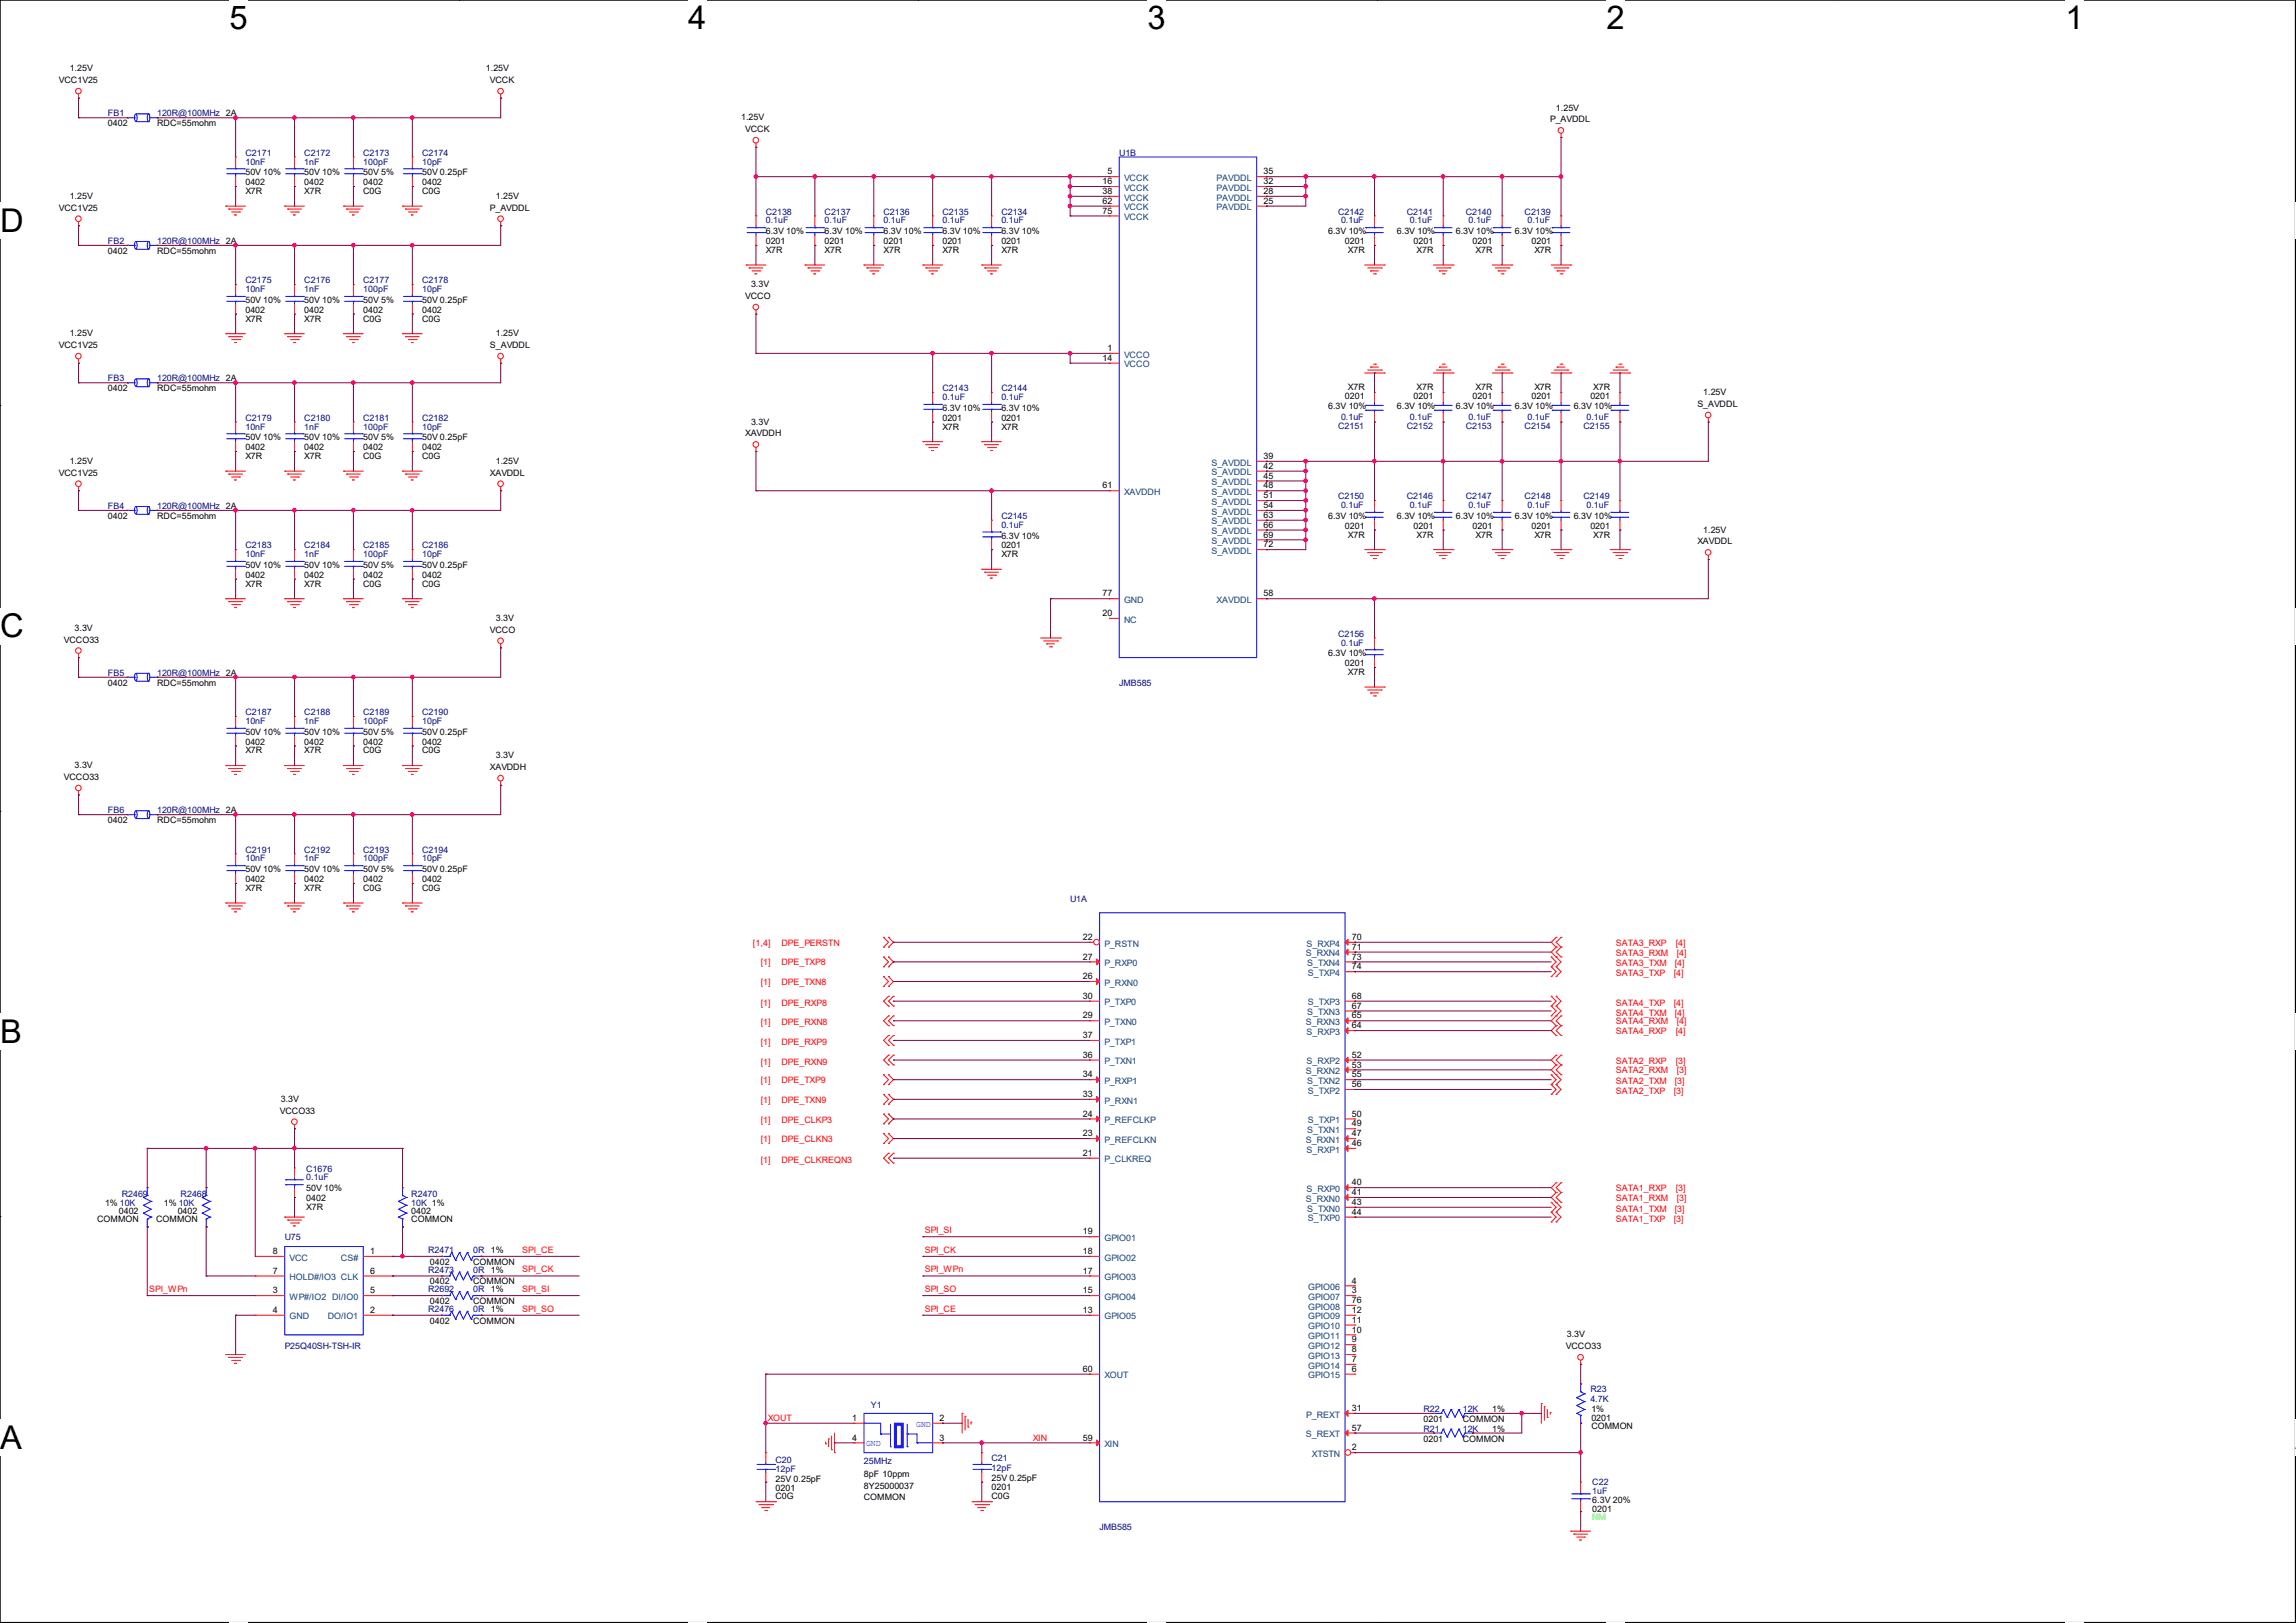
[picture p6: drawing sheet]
<svg xmlns="http://www.w3.org/2000/svg" width="297mm" height="210mm" viewBox="0 0 297 210" stroke-linecap="round" stroke-linejoin="round" font-family="sans-serif">
<defs><g id="words">
<g font-size="4.2">
<text x="29.7" y="3.8">5</text>
<text x="89" y="3.8">4</text>
<text x="148.4" y="3.8">3</text>
<text x="207.8" y="3.8">2</text>
<text x="267.2" y="3.8">1</text>
<text x="0" y="30">D</text>
<text x="0" y="82.5">C</text>
<text x="0" y="135">B</text>
<text x="0" y="187.5">A</text>
<text x="296.9" y="187.5">A</text>
</g>
<g font-size="1.1">
<text x="7.6" y="10.8">VCC1V25</text>
<text x="9" y="9.2">1.25V</text>
<text x="62.9" y="9.2">1.25V</text>
<text x="63.4" y="10.8">VCCK</text>
<text x="14" y="16.3">0402</text>
<text x="20.3" y="16.3">RDC=55mohm</text>
<text x="95.9" y="15.6">1.25V</text>
<text x="96.4" y="17.1">VCCK</text>
<text x="200.5" y="15.8">P_AVDDL</text>
<text x="201.3" y="14.3">1.25V</text>
<text x="31.7" y="22.7">50V 10%</text>
<text x="31.7" y="24">0402</text>
<text x="39.4" y="22.7">50V 10%</text>
<text x="39.4" y="24">0402</text>
<text x="47" y="22.7">50V 5%</text>
<text x="47" y="24">0402</text>
<text x="54.6" y="22.7">50V 0.25pF</text>
<text x="54.6" y="24">0402</text>
<text x="142.6" y="23.8">16</text>
<text x="143.2" y="22.6">5</text>
<text x="163.4" y="23.8">32</text>
<text x="163.4" y="22.6">35</text>
<text x="7.6" y="27.3">VCC1V25</text>
<text x="9" y="25.7">1.25V</text>
<text x="31.7" y="25.1">X7R</text>
<text x="39.4" y="25.1">X7R</text>
<text x="47" y="25.1">C0G</text>
<text x="54.6" y="25.1">C0G</text>
<text x="63.4" y="27.3">P_AVDDL</text>
<text x="64.1" y="25.7">1.25V</text>
<text x="142.6" y="27.6">75</text>
<text x="142.6" y="25.1">38</text>
<text x="142.6" y="26.4">62</text>
<text x="163.4" y="26.4">25</text>
<text x="163.4" y="25.1">28</text>
<text x="14" y="32.9">0402</text>
<text x="20.3" y="32.9">RDC=55mohm</text>
<text x="99.1" y="30.3">6.3V 10%</text>
<text x="99.1" y="31.6">0201</text>
<text x="99.1" y="32.7">X7R</text>
<text x="106.7" y="30.3">6.3V 10%</text>
<text x="106.7" y="31.6">0201</text>
<text x="106.7" y="32.7">X7R</text>
<text x="114.3" y="30.3">6.3V 10%</text>
<text x="114.3" y="31.6">0201</text>
<text x="114.3" y="32.7">X7R</text>
<text x="121.9" y="30.3">6.3V 10%</text>
<text x="121.9" y="31.6">0201</text>
<text x="121.9" y="32.7">X7R</text>
<text x="129.5" y="30.3">6.3V 10%</text>
<text x="129.5" y="31.6">0201</text>
<text x="129.5" y="32.7">X7R</text>
<text x="171.8" y="30.3">6.3V 10%</text>
<text x="174" y="31.6">0201</text>
<text x="174.4" y="32.7">X7R</text>
<text x="180.7" y="30.3">6.3V 10%</text>
<text x="182.9" y="31.6">0201</text>
<text x="183.2" y="32.7">X7R</text>
<text x="188.3" y="30.3">6.3V 10%</text>
<text x="190.5" y="31.6">0201</text>
<text x="190.9" y="32.7">X7R</text>
<text x="195.9" y="30.3">6.3V 10%</text>
<text x="198.1" y="31.6">0201</text>
<text x="198.5" y="32.7">X7R</text>
<text x="31.7" y="39.2">50V 10%</text>
<text x="31.7" y="40.5">0402</text>
<text x="31.7" y="41.6">X7R</text>
<text x="39.4" y="39.2">50V 10%</text>
<text x="39.4" y="40.5">0402</text>
<text x="39.4" y="41.6">X7R</text>
<text x="47" y="39.2">50V 5%</text>
<text x="47" y="40.5">0402</text>
<text x="47" y="41.6">C0G</text>
<text x="54.6" y="39.2">50V 0.25pF</text>
<text x="54.6" y="40.5">0402</text>
<text x="54.6" y="41.6">C0G</text>
<text x="96.4" y="38.7">VCCO</text>
<text x="97.1" y="37.2">3.3V</text>
<text x="7.6" y="45">VCC1V25</text>
<text x="9" y="43.5">1.25V</text>
<text x="63.4" y="45">S_AVDDL</text>
<text x="64.1" y="43.5">1.25V</text>
<text x="142.6" y="46.7">14</text>
<text x="143.2" y="45.4">1</text>
<text x="14" y="50.6">0402</text>
<text x="20.3" y="50.6">RDC=55mohm</text>
<text x="121.9" y="53.2">6.3V 10%</text>
<text x="129.5" y="53.2">6.3V 10%</text>
<text x="171.8" y="52.9">6.3V 10%</text>
<text x="174" y="51.6">0201</text>
<text x="174.4" y="50.5">X7R</text>
<text x="180.7" y="52.9">6.3V 10%</text>
<text x="182.9" y="51.6">0201</text>
<text x="183.2" y="50.5">X7R</text>
<text x="188.3" y="52.9">6.3V 10%</text>
<text x="190.5" y="51.6">0201</text>
<text x="190.9" y="50.5">X7R</text>
<text x="195.9" y="52.9">6.3V 10%</text>
<text x="198.1" y="51.6">0201</text>
<text x="198.5" y="50.5">X7R</text>
<text x="203.6" y="52.9">6.3V 10%</text>
<text x="205.7" y="51.6">0201</text>
<text x="206.1" y="50.5">X7R</text>
<text x="219.6" y="52.7">S_AVDDL</text>
<text x="220.3" y="51.1">1.25V</text>
<text x="31.7" y="57">50V 10%</text>
<text x="31.7" y="58.3">0402</text>
<text x="31.7" y="59.4">X7R</text>
<text x="39.4" y="57">50V 10%</text>
<text x="39.4" y="58.3">0402</text>
<text x="39.4" y="59.4">X7R</text>
<text x="47" y="57">50V 5%</text>
<text x="47" y="58.3">0402</text>
<text x="47" y="59.4">C0G</text>
<text x="54.6" y="57">50V 0.25pF</text>
<text x="54.6" y="58.3">0402</text>
<text x="54.6" y="59.4">C0G</text>
<text x="96.4" y="56.5">XAVDDH</text>
<text x="97.1" y="54.9">3.3V</text>
<text x="121.9" y="54.4">0201</text>
<text x="121.9" y="55.6">X7R</text>
<text x="129.5" y="54.4">0201</text>
<text x="129.5" y="55.6">X7R</text>
<text x="163.4" y="59.4">39</text>
<text x="7.6" y="61.6">VCC1V25</text>
<text x="9" y="60">1.25V</text>
<text x="63.4" y="61.6">XAVDDL</text>
<text x="64.1" y="60">1.25V</text>
<text x="142.6" y="63.2">61</text>
<text x="163.4" y="61.9">45</text>
<text x="163.4" y="63.2">48</text>
<text x="163.4" y="64.5">51</text>
<text x="163.4" y="65.7">54</text>
<text x="163.4" y="60.7">42</text>
<text x="14" y="67.1">0402</text>
<text x="20.3" y="67.1">RDC=55mohm</text>
<text x="129.5" y="69.7">6.3V 10%</text>
<text x="129.5" y="71">0201</text>
<text x="163.4" y="67">63</text>
<text x="163.4" y="68.3">66</text>
<text x="163.4" y="69.6">69</text>
<text x="163.4" y="70.8">72</text>
<text x="171.8" y="67.1">6.3V 10%</text>
<text x="174" y="68.4">0201</text>
<text x="174.4" y="69.6">X7R</text>
<text x="180.7" y="67.1">6.3V 10%</text>
<text x="182.9" y="68.4">0201</text>
<text x="183.2" y="69.6">X7R</text>
<text x="188.3" y="67.1">6.3V 10%</text>
<text x="190.5" y="68.4">0201</text>
<text x="190.9" y="69.6">X7R</text>
<text x="195.9" y="67.1">6.3V 10%</text>
<text x="198.1" y="68.4">0201</text>
<text x="198.5" y="69.6">X7R</text>
<text x="203.6" y="67.1">6.3V 10%</text>
<text x="205.7" y="68.4">0201</text>
<text x="206.1" y="69.6">X7R</text>
<text x="219.6" y="70.4">XAVDDL</text>
<text x="220.3" y="68.9">1.25V</text>
<text x="31.7" y="73.5">50V 10%</text>
<text x="31.7" y="74.8">0402</text>
<text x="31.7" y="75.9">X7R</text>
<text x="39.4" y="73.5">50V 10%</text>
<text x="39.4" y="74.8">0402</text>
<text x="39.4" y="75.9">X7R</text>
<text x="47" y="73.5">50V 5%</text>
<text x="47" y="74.8">0402</text>
<text x="47" y="75.9">C0G</text>
<text x="54.6" y="73.5">50V 0.25pF</text>
<text x="54.6" y="74.8">0402</text>
<text x="54.6" y="75.9">C0G</text>
<text x="129.5" y="72.1">X7R</text>
<text x="142.6" y="77.2">77</text>
<text x="163.4" y="77.2">58</text>
<text x="8.3" y="83.1">VCCO33</text>
<text x="9.7" y="81.6">3.3V</text>
<text x="63.4" y="81.9">VCCO</text>
<text x="64.1" y="80.3">3.3V</text>
<text x="142.6" y="79.7">20</text>
<text x="14" y="88.7">0402</text>
<text x="20.3" y="88.7">RDC=55mohm</text>
<text x="171.8" y="84.9">6.3V 10%</text>
<text x="174" y="86.2">0201</text>
<text x="174.4" y="87.3">X7R</text>
<text x="31.7" y="95.1">50V 10%</text>
<text x="39.4" y="95.1">50V 10%</text>
<text x="47" y="95.1">50V 5%</text>
<text x="54.6" y="95.1">50V 0.25pF</text>
<text x="8.3" y="100.9">VCCO33</text>
<text x="9.7" y="99.4">3.3V</text>
<text x="31.7" y="96.4">0402</text>
<text x="31.7" y="97.5">X7R</text>
<text x="39.4" y="96.4">0402</text>
<text x="39.4" y="97.5">X7R</text>
<text x="47" y="96.4">0402</text>
<text x="47" y="97.5">C0G</text>
<text x="54.6" y="96.4">0402</text>
<text x="54.6" y="97.5">C0G</text>
<text x="63.4" y="99.7">XAVDDH</text>
<text x="64.1" y="98.1">3.3V</text>
<text x="14" y="106.5">0402</text>
<text x="20.3" y="106.5">RDC=55mohm</text>
<text x="31.7" y="112.9">50V 10%</text>
<text x="39.4" y="112.9">50V 10%</text>
<text x="47" y="112.9">50V 5%</text>
<text x="54.6" y="112.9">50V 0.25pF</text>
<text x="31.7" y="114.1">0402</text>
<text x="31.7" y="115.3">X7R</text>
<text x="39.4" y="114.1">0402</text>
<text x="39.4" y="115.3">X7R</text>
<text x="47" y="114.1">0402</text>
<text x="47" y="115.3">C0G</text>
<text x="54.6" y="114.1">0402</text>
<text x="54.6" y="115.3">C0G</text>
<text x="140.1" y="121.6">22</text>
<text x="140.1" y="124.2">27</text>
<text x="174.9" y="121.6">70</text>
<text x="174.9" y="122.9">71</text>
<text x="174.9" y="124.2">73</text>
<text x="174.9" y="125.4">74</text>
<text x="140.1" y="131.8">29</text>
<text x="140.1" y="129.2">30</text>
<text x="140.1" y="126.7">26</text>
<text x="174.9" y="131.8">65</text>
<text x="174.9" y="130.5">67</text>
<text x="174.9" y="129.2">68</text>
<text x="140.1" y="136.9">36</text>
<text x="140.1" y="134.3">37</text>
<text x="174.9" y="133.1">64</text>
<text x="174.9" y="136.9">52</text>
<text x="36.3" y="142.6">3.3V</text>
<text x="140.1" y="141.9">33</text>
<text x="140.1" y="139.4">34</text>
<text x="174.9" y="140.7">56</text>
<text x="174.9" y="139.4">55</text>
<text x="174.9" y="138.1">53</text>
<text x="36.2" y="144.1">VCCO33</text>
<text x="140.1" y="147">23</text>
<text x="140.1" y="144.5">24</text>
<text x="140.1" y="149.6">21</text>
<text x="174.9" y="148.3">46</text>
<text x="174.9" y="147">47</text>
<text x="174.9" y="145.8">49</text>
<text x="174.9" y="144.5">50</text>
<text x="39.6" y="154.1">50V 10%</text>
<text x="39.6" y="155.4">0402</text>
<text x="174.9" y="155.9">43</text>
<text x="174.9" y="154.6">41</text>
<text x="174.9" y="153.4">40</text>
<text x="12.6" y="158.1">COMMON</text>
<text x="13.6" y="156">1% 10K</text>
<text x="15.4" y="157.1">0402</text>
<text x="20.2" y="158.1">COMMON</text>
<text x="21.2" y="156">1% 10K</text>
<text x="23" y="157.1">0402</text>
<text x="39.6" y="156.5">X7R</text>
<text x="53.2" y="157.1">0402</text>
<text x="53.2" y="158.1">COMMON</text>
<text x="140.1" y="159.7">19</text>
<text x="174.9" y="157.2">44</text>
<text x="35.3" y="167.3">3</text>
<text x="35.3" y="164.8">7</text>
<text x="35.3" y="162.3">8</text>
<text x="47.9" y="162.3">1</text>
<text x="47.9" y="164.8">6</text>
<text x="47.9" y="167.3">5</text>
<text x="55.6" y="163.7">0402</text>
<text x="55.6" y="166.2">0402</text>
<text x="61.2" y="163.7">COMMON</text>
<text x="61.2" y="166.2">COMMON</text>
<text x="63.5" y="162.1">1%</text>
<text x="63.5" y="164.7">1%</text>
<text x="63.5" y="167.2">1%</text>
<text x="140.1" y="162.3">18</text>
<text x="140.1" y="164.8">17</text>
<text x="140.1" y="167.3">15</text>
<text x="174.9" y="166.1">4</text>
<text x="174.9" y="167.3">3</text>
<text x="35.3" y="169.9">4</text>
<text x="47.9" y="169.9">2</text>
<text x="55.6" y="171.3">0402</text>
<text x="55.6" y="168.7">0402</text>
<text x="61.2" y="171.3">COMMON</text>
<text x="61.2" y="168.7">COMMON</text>
<text x="63.5" y="169.8">1%</text>
<text x="140.1" y="169.9">13</text>
<text x="174.9" y="173.7">9</text>
<text x="174.9" y="168.6">76</text>
<text x="174.9" y="169.9">12</text>
<text x="174.9" y="172.4">10</text>
<text x="174.9" y="171.2">11</text>
<text x="202.7" y="173.1">3.3V</text>
<text x="140.1" y="177.5">60</text>
<text x="174.9" y="175">8</text>
<text x="174.9" y="176.2">7</text>
<text x="174.9" y="177.5">6</text>
<text x="202.5" y="174.6">VCCO33</text>
<text x="110.2" y="183.9">1</text>
<text x="121.5" y="183.9">2</text>
<text x="174.9" y="185.1">57</text>
<text x="174.9" y="182.6">31</text>
<text x="184.1" y="184">0201</text>
<text x="189.2" y="184">COMMON</text>
<text x="193" y="185.3">1%</text>
<text x="193" y="182.7">1%</text>
<text x="205.8" y="182.7">1%</text>
<text x="205.8" y="183.9">0201</text>
<text x="205.8" y="184.9">COMMON</text>
<text x="100.3" y="191.7">25V 0.25pF</text>
<text x="110.2" y="186.4">4</text>
<text x="111.7" y="191.1">8pF 10ppm</text>
<text x="121.5" y="186.4">3</text>
<text x="128.3" y="191.6">25V 0.25pF</text>
<text x="140.1" y="186.4">59</text>
<text x="174.9" y="187.7">2</text>
<text x="184.1" y="186.5">0201</text>
<text x="189.2" y="186.5">COMMON</text>
<text x="100.3" y="192.9">0201</text>
<text x="100.3" y="194">C0G</text>
<text x="111.7" y="194.1">COMMON</text>
<text x="111.7" y="192.6">8Y25000037</text>
<text x="128.3" y="192.7">0201</text>
<text x="128.3" y="194">C0G</text>
<text x="206" y="194.5">6.3V 20%</text>
<text x="206" y="195.7">0201</text>
</g>
<g font-size="1.1" fill="#000080">
<text x="14" y="15.1">FB1</text>
<text x="20.3" y="15.1">120R@100MHz 2A</text>
<text x="31.7" y="20.2">C2171</text>
<text x="31.7" y="21.3">10nF</text>
<text x="39.4" y="20.2">C2172</text>
<text x="39.4" y="21.3">1nF</text>
<text x="47" y="20.2">C2173</text>
<text x="47" y="21.3">100pF</text>
<text x="54.6" y="20.2">C2174</text>
<text x="54.6" y="21.3">10pF</text>
<text x="144.8" y="20.2">U1B</text>
<text x="99.1" y="27.8">C2138</text>
<text x="99.1" y="28.9">0.1uF</text>
<text x="106.7" y="27.8">C2137</text>
<text x="106.7" y="28.9">0.1uF</text>
<text x="114.3" y="27.8">C2136</text>
<text x="114.3" y="28.9">0.1uF</text>
<text x="121.9" y="27.8">C2135</text>
<text x="121.9" y="28.9">0.1uF</text>
<text x="129.5" y="27.8">C2134</text>
<text x="129.5" y="28.9">0.1uF</text>
<text x="173.1" y="27.8">C2142</text>
<text x="173.5" y="28.9">0.1uF</text>
<text x="182" y="27.8">C2141</text>
<text x="182.4" y="28.9">0.1uF</text>
<text x="189.6" y="27.8">C2140</text>
<text x="190" y="28.9">0.1uF</text>
<text x="197.2" y="27.8">C2139</text>
<text x="197.6" y="28.9">0.1uF</text>
<text x="14" y="31.6">FB2</text>
<text x="20.3" y="31.6">120R@100MHz 2A</text>
<text x="31.7" y="36.7">C2175</text>
<text x="31.7" y="37.8">10nF</text>
<text x="39.4" y="36.7">C2176</text>
<text x="39.4" y="37.8">1nF</text>
<text x="47" y="36.7">C2177</text>
<text x="47" y="37.8">100pF</text>
<text x="54.6" y="36.7">C2178</text>
<text x="54.6" y="37.8">10pF</text>
<text x="14" y="49.4">FB3</text>
<text x="20.3" y="49.4">120R@100MHz 2A</text>
<text x="121.9" y="50.6">C2143</text>
<text x="121.9" y="51.8">0.1uF</text>
<text x="129.5" y="50.6">C2144</text>
<text x="129.5" y="51.8">0.1uF</text>
<text x="31.7" y="54.4">C2179</text>
<text x="31.7" y="55.6">10nF</text>
<text x="39.4" y="54.4">C2180</text>
<text x="39.4" y="55.6">1nF</text>
<text x="47" y="54.4">C2181</text>
<text x="47" y="55.6">100pF</text>
<text x="54.6" y="54.4">C2182</text>
<text x="54.6" y="55.6">10pF</text>
<text x="173.1" y="55.5">C2151</text>
<text x="173.5" y="54.3">0.1uF</text>
<text x="182" y="55.5">C2152</text>
<text x="182.4" y="54.3">0.1uF</text>
<text x="189.6" y="55.5">C2153</text>
<text x="190" y="54.3">0.1uF</text>
<text x="197.2" y="55.5">C2154</text>
<text x="197.6" y="54.3">0.1uF</text>
<text x="204.8" y="55.5">C2155</text>
<text x="205.2" y="54.3">0.1uF</text>
<text x="14" y="65.9">FB4</text>
<text x="20.3" y="65.9">120R@100MHz 2A</text>
<text x="173.1" y="64.6">C2150</text>
<text x="173.5" y="65.7">0.1uF</text>
<text x="182" y="64.6">C2146</text>
<text x="182.4" y="65.7">0.1uF</text>
<text x="189.6" y="64.6">C2147</text>
<text x="190" y="65.7">0.1uF</text>
<text x="197.2" y="64.6">C2148</text>
<text x="197.6" y="65.7">0.1uF</text>
<text x="204.8" y="64.6">C2149</text>
<text x="205.2" y="65.7">0.1uF</text>
<text x="31.7" y="71">C2183</text>
<text x="39.4" y="71">C2184</text>
<text x="47" y="71">C2185</text>
<text x="54.6" y="71">C2186</text>
<text x="129.5" y="67.1">C2145</text>
<text x="129.5" y="68.3">0.1uF</text>
<text x="31.7" y="72.1">10nF</text>
<text x="39.4" y="72.1">1nF</text>
<text x="47" y="72.1">100pF</text>
<text x="54.6" y="72.1">10pF</text>
<text x="173.1" y="82.4">C2156</text>
<text x="173.5" y="83.5">0.1uF</text>
<text x="14" y="87.5">FB5</text>
<text x="20.3" y="87.5">120R@100MHz 2A</text>
<text x="144.8" y="88.7">JMB585</text>
<text x="31.7" y="92.5">C2187</text>
<text x="31.7" y="93.7">10nF</text>
<text x="39.4" y="92.5">C2188</text>
<text x="39.4" y="93.7">1nF</text>
<text x="47" y="92.5">C2189</text>
<text x="47" y="93.7">100pF</text>
<text x="54.6" y="92.5">C2190</text>
<text x="54.6" y="93.7">10pF</text>
<text x="14" y="105.2">FB6</text>
<text x="20.3" y="105.2">120R@100MHz 2A</text>
<text x="31.7" y="110.3">C2191</text>
<text x="31.7" y="111.5">10nF</text>
<text x="39.4" y="110.3">C2192</text>
<text x="39.4" y="111.5">1nF</text>
<text x="47" y="110.3">C2193</text>
<text x="47" y="111.5">100pF</text>
<text x="54.6" y="110.3">C2194</text>
<text x="54.6" y="111.5">10pF</text>
<text x="138.4" y="116.7">U1A</text>
<text x="15.7" y="154.9">R2469</text>
<text x="23.4" y="154.9">R2468</text>
<text x="39.6" y="151.6">C1676</text>
<text x="39.6" y="152.7">0.1uF</text>
<text x="53.2" y="154.9">R2470</text>
<text x="36.8" y="160.5">U75</text>
<text x="53.2" y="156">10K 1%</text>
<text x="55.4" y="162.1">R2471</text>
<text x="55.4" y="164.7">R2473</text>
<text x="55.4" y="167.2">R2692</text>
<text x="61.2" y="162.1">0R</text>
<text x="61.2" y="164.7">0R</text>
<text x="61.2" y="167.2">0R</text>
<text x="55.4" y="169.8">R2476</text>
<text x="61.2" y="169.8">0R</text>
<text x="36.8" y="174.6">P25Q40SH-TSH-IR</text>
<text x="112.6" y="182.2">Y1</text>
<text x="184.1" y="185.3">R21</text>
<text x="184.1" y="182.7">R22</text>
<text x="189.2" y="185.3">12K</text>
<text x="189.2" y="182.7">12K</text>
<text x="205.7" y="180.2">R23</text>
<text x="205.7" y="181.4">4.7K</text>
<text x="100.3" y="189.3">C20</text>
<text x="100.3" y="190.5">12pF</text>
<text x="111.7" y="189.4">25MHz</text>
<text x="128.3" y="189.1">C21</text>
<text x="128.3" y="190.3">12pF</text>
<text x="142.2" y="198">JMB585</text>
<text x="206" y="192.1">C22</text>
<text x="206" y="193.3">1uF</text>
</g>
<g font-size="1.1" fill="#004080">
<text x="145.4" y="23.4">VCCK</text>
<text x="157.4" y="23.4">PAVDDL</text>
<text x="145.4" y="24.7">VCCK</text>
<text x="145.4" y="28.5">VCCK</text>
<text x="145.4" y="26">VCCK</text>
<text x="145.4" y="27.2">VCCK</text>
<text x="157.4" y="24.7">PAVDDL</text>
<text x="157.4" y="27.2">PAVDDL</text>
<text x="157.4" y="26">PAVDDL</text>
<text x="145.4" y="46.3">VCCO</text>
<text x="145.4" y="47.5">VCCO</text>
<text x="145.4" y="64.1">XAVDDH</text>
<text x="156.7" y="62.8">S_AVDDL</text>
<text x="156.7" y="64.1">S_AVDDL</text>
<text x="156.7" y="65.3">S_AVDDL</text>
<text x="156.7" y="60.2">S_AVDDL</text>
<text x="156.7" y="61.5">S_AVDDL</text>
<text x="156.7" y="66.6">S_AVDDL</text>
<text x="156.7" y="67.9">S_AVDDL</text>
<text x="156.7" y="69.1">S_AVDDL</text>
<text x="156.7" y="70.4">S_AVDDL</text>
<text x="156.7" y="71.7">S_AVDDL</text>
<text x="145.4" y="78">GND</text>
<text x="145.4" y="80.6">NC</text>
<text x="157.4" y="78">XAVDDL</text>
<text x="142.9" y="122.5">P_RSTN</text>
<text x="142.9" y="125">P_RXP0</text>
<text x="168.9" y="123.7">S_RXN4</text>
<text x="169" y="122.5">S_RXP4</text>
<text x="169.1" y="125">S_TXN4</text>
<text x="142.9" y="130.1">P_TXP0</text>
<text x="142.9" y="127.6">P_RXN0</text>
<text x="169.1" y="131.4">S_TXN3</text>
<text x="169.2" y="130.1">S_TXP3</text>
<text x="169.2" y="126.3">S_TXP4</text>
<text x="142.9" y="137.7">P_TXN1</text>
<text x="142.9" y="135.2">P_TXP1</text>
<text x="142.9" y="132.6">P_TXN0</text>
<text x="168.9" y="132.6">S_RXN3</text>
<text x="169" y="133.9">S_RXP3</text>
<text x="169" y="137.7">S_RXP2</text>
<text x="142.9" y="142.8">P_RXN1</text>
<text x="142.9" y="140.3">P_RXP1</text>
<text x="168.9" y="139">S_RXN2</text>
<text x="169.1" y="140.3">S_TXN2</text>
<text x="169.2" y="141.5">S_TXP2</text>
<text x="142.9" y="147.9">P_REFCLKN</text>
<text x="142.9" y="145.3">P_REFCLKP</text>
<text x="168.9" y="147.9">S_RXN1</text>
<text x="169" y="149.1">S_RXP1</text>
<text x="169.1" y="146.6">S_TXN1</text>
<text x="169.2" y="145.3">S_TXP1</text>
<text x="142.9" y="150.4">P_CLKREQ</text>
<text x="168.9" y="155.5">S_RXN0</text>
<text x="169" y="154.2">S_RXP0</text>
<text x="142.9" y="160.6">GPIO01</text>
<text x="169.1" y="156.8">S_TXN0</text>
<text x="169.2" y="158">S_TXP0</text>
<text x="37.5" y="165.7">HOLD#/IO3 CLK</text>
<text x="37.5" y="163.1">VCC</text>
<text x="44.1" y="163.1">CS#</text>
<text x="142.9" y="163.1">GPIO02</text>
<text x="142.9" y="165.7">GPIO03</text>
<text x="169.2" y="166.9">GPIO06</text>
<text x="37.5" y="168.2">WP#/IO2 DI/IO0</text>
<text x="37.5" y="170.7">GND</text>
<text x="42.4" y="170.7">DO/IO1</text>
<text x="142.9" y="168.2">GPIO04</text>
<text x="142.9" y="170.7">GPIO05</text>
<text x="169.2" y="168.2">GPIO07</text>
<text x="169.2" y="169.5">GPIO08</text>
<text x="169.2" y="170.7">GPIO09</text>
<text x="169.2" y="173.3">GPIO11</text>
<text x="169.2" y="172">GPIO10</text>
<text x="142.9" y="178.4">XOUT</text>
<text x="169.2" y="175.8">GPIO13</text>
<text x="169.2" y="174.5">GPIO12</text>
<text x="169.2" y="177.1">GPIO14</text>
<text x="169.2" y="178.4">GPIO15</text>
<text x="168.9" y="186">S_REXT</text>
<text x="169" y="183.4">P_REXT</text>
<text x="142.9" y="187.2">XIN</text>
<text x="169.7" y="188.5">XTSTN</text>
</g>
<g font-size="1.1" fill="#f00">
<text x="97.4" y="122.4">[1,4]</text>
<text x="98.4" y="124.9">[1]</text>
<text x="101.1" y="122.4">DPE_PERSTN</text>
<text x="101.1" y="124.9">DPE_TXP8</text>
<text x="209" y="123.7">SATA3_RXM</text>
<text x="209" y="122.4">SATA3_RXP</text>
<text x="209" y="125.1">SATA3_TXM</text>
<text x="216.6" y="125.1">[4]</text>
<text x="216.8" y="122.4">[4]</text>
<text x="216.9" y="123.7">[4]</text>
<text x="98.4" y="130.1">[1]</text>
<text x="98.4" y="127.5">[1]</text>
<text x="101.1" y="130.1">DPE_RXP8</text>
<text x="101.1" y="127.5">DPE_TXN8</text>
<text x="209" y="126.3">SATA3_TXP</text>
<text x="209" y="130.1">SATA4_TXP</text>
<text x="209" y="131.4">SATA4_TXM</text>
<text x="216.5" y="126.3">[4]</text>
<text x="216.5" y="130.1">[4]</text>
<text x="216.6" y="131.4">[4]</text>
<text x="98.4" y="132.7">[1]</text>
<text x="98.4" y="135.2">[1]</text>
<text x="98.4" y="137.8">[1]</text>
<text x="101.1" y="132.7">DPE_RXN8</text>
<text x="101.1" y="135.2">DPE_RXP9</text>
<text x="101.1" y="137.8">DPE_RXN9</text>
<text x="209" y="137.6">SATA2_RXP</text>
<text x="209" y="132.5">SATA4_RXM</text>
<text x="209" y="133.8">SATA4_RXP</text>
<text x="216.8" y="137.6">[3]</text>
<text x="216.8" y="133.8">[4]</text>
<text x="216.9" y="132.5">[4]</text>
<text x="98.4" y="140.2">[1]</text>
<text x="98.4" y="142.7">[1]</text>
<text x="101.1" y="140.2">DPE_TXP9</text>
<text x="101.1" y="142.7">DPE_TXN9</text>
<text x="209" y="138.9">SATA2_RXM</text>
<text x="209" y="140.3">SATA2_TXM</text>
<text x="209" y="141.6">SATA2_TXP</text>
<text x="216.5" y="141.6">[3]</text>
<text x="216.6" y="140.3">[3]</text>
<text x="216.9" y="138.9">[3]</text>
<text x="98.4" y="145.2">[1]</text>
<text x="98.4" y="147.8">[1]</text>
<text x="101.1" y="145.2">DPE_CLKP3</text>
<text x="101.1" y="147.8">DPE_CLKN3</text>
<text x="98.4" y="150.5">[1]</text>
<text x="101.1" y="150.5">DPE_CLKREQN3</text>
<text x="209" y="154.1">SATA1_RXP</text>
<text x="209" y="155.4">SATA1_RXM</text>
<text x="216.8" y="154.1">[3]</text>
<text x="216.9" y="155.4">[3]</text>
<text x="119.6" y="159.6">SPI_SI</text>
<text x="209" y="156.8">SATA1_TXM</text>
<text x="209" y="158.1">SATA1_TXP</text>
<text x="216.5" y="158.1">[3]</text>
<text x="216.6" y="156.8">[3]</text>
<text x="19.3" y="167.2">SPI_WPn</text>
<text x="67.6" y="162.1">SPI_CE</text>
<text x="67.6" y="164.6">SPI_CK</text>
<text x="67.6" y="167.2">SPI_SI</text>
<text x="119.6" y="162.1">SPI_CK</text>
<text x="119.6" y="164.6">SPI_WPn</text>
<text x="119.6" y="167.2">SPI_SO</text>
<text x="67.6" y="169.7">SPI_SO</text>
<text x="119.6" y="169.7">SPI_CE</text>
<text x="99.3" y="183.9">XOUT</text>
<text x="133.6" y="186.4">XIN</text>
</g>
<g font-size="1.1" fill="#00f">
<text x="118.5" y="184.6">GND</text>
<text x="112" y="187.2">GND</text>
</g>
<text font-size="1.1" fill="#0f0" x="206" y="196.7">NM</text>
</g></defs>
<path d="M0 0h296.9v209.9h-296.9z" fill="none" stroke="#000" stroke-width=".13"/>
<g fill="#fff">
<path d="M29.7 0h2.3v4.7h-2.3z"/>
<path d="M29.7 209.9h2.3v.1h-2.3z"/>
</g>
<path d="M59.4 0h.1M59.4 209.9h.1" fill="none" stroke="#000" stroke-width=".13"/>
<g fill="#fff">
<path d="M89 0h2.4v4.7h-2.4z"/>
<path d="M89 209.9h2.4v.1h-2.4z"/>
</g>
<path d="M118.7 0h.1M118.7 209.9h.1" fill="none" stroke="#000" stroke-width=".13"/>
<g fill="#fff">
<path d="M148.4 0h2.4v4.7h-2.4z"/>
<path d="M148.4 209.9h2.4v.1h-2.4z"/>
</g>
<path d="M178.1 0h.1M178.1 209.9h.1" fill="none" stroke="#000" stroke-width=".13"/>
<g fill="#fff">
<path d="M207.8 0h2.4v4.7h-2.4z"/>
<path d="M207.8 209.9h2.4v.1h-2.4z"/>
</g>
<path d="M237.5 0h.1M237.5 209.9h.1" fill="none" stroke="#000" stroke-width=".13"/>
<g fill="#fff">
<path d="M267.2 0h2.4v4.7h-2.4z"/>
<path d="M267.2 209.9h2.4v.1h-2.4z"/>
<path d="M0 26.2h3v4.7h-3z"/>
<path d="M296.9 26.2h.1v4.7h-.1z"/>
<path d="M0 78.7h3v4.7h-3z"/>
<path d="M296.9 78.7h.1v4.7h-.1z"/>
</g>
<path d="M0 52.5h.1M296.9 52.5h.1" fill="none" stroke="#000" stroke-width=".13"/>
<g fill="#fff">
<path d="M0 131.1h2.8v4.8h-2.8z"/>
<path d="M296.9 131.1h.1v4.8h-.1z"/>
</g>
<path d="M0 104.9h.1M296.9 104.9h.1" fill="none" stroke="#000" stroke-width=".13"/>
<g fill="#fff">
<path d="M-.1 183.6h2.9v4.8h-2.9z"/>
<path d="M296.8 183.6h.2v4.8h-.2z"/>
</g>
<path d="M0 157.4h.1M296.9 157.4h.1" fill="none" stroke="#000" stroke-width=".13"/>
<g fill="none" stroke="#f00" stroke-width=".13">
<path d="M10.2 12.7h.1M10.2 12.2v.5M16.5 15.2h.1M20.3 15.2h.1M64.8 12.7h.1M64.8 12.2v.5M97.8 19h.1M97.8 18.5v.5M201.9 17.8h.1M201.9 17.3v.5M10.2 29.2h.1M10.2 28.7v.5"/>
<path d="M16.5 31.7h.1M20.3 31.7h.1M29.2 26.7h.1M29.2 26.7h2.5M29.6 27.1h.1M29.6 27.1h1.8M30 27.4h1M30.4 27.8h.1M30.4 27.8h.2M30.5 20.3h.1M30.5 24.1h.1M30.5 36.8h.1"/>
<path d="M30.5 20.3v1.3M30.5 22.9v1.2M30.5 36.8v1.3M30.5 39.4v1.2M31 27.4h.1M36.8 26.7h.1M36.8 26.7h2.6M37.2 27.1h.1M37.2 27.1h1.8M37.6 27.4h1M38 27.8h.1M38 27.8h.2"/>
<path d="M38.6 27.4h.1M44.4 26.7h.1M44.4 26.7h2.6M44.8 27.1h.1M44.8 27.1h1.8M45.2 27.4h1M45.6 27.8h.1M45.6 27.8h.2M45.7 20.3h.1M45.7 24.1h.1M45.7 20.3v1.3M45.7 22.9v1.2"/>
<path d="M46.2 27.4h.1M52.1 26.7h.1M52.1 26.7h2.5M52.5 27.1h.1M52.5 27.1h1.7M52.8 27.4h1M53.2 27.8h.1M53.2 27.8h.3M53.3 36.8h.1M53.3 36.8v1.3M53.3 39.4v1.2M53.8 27.4h.1"/>
<path d="M64.8 29.2h.1M64.8 28.7v.5M96.5 34.3h.1M96.5 34.3h2.6M96.9 34.7h.1M96.9 34.7h1.8M97.3 35.1h1M97.7 35.4h.1M97.7 35.4h.2M97.8 27.9h.1M97.8 31.7h.1M97.8 27.9v1.3"/>
<path d="M97.8 30.5v1.2M98.3 35.1h.1M104.1 34.3h.1M104.1 34.3h2.6M104.5 34.7h.1M104.5 34.7h1.8M104.9 35.1h1M105.3 35.4h.1M105.3 35.4h.2M105.4 27.9h.1M105.4 31.7h.1M105.4 27.9v1.3"/>
<path d="M105.4 30.5v1.2M105.9 35.1h.1M111.8 34.3h.1M111.8 34.3h2.5M112.1 34.7h.1M112.1 34.7h1.8M112.5 35.1h1M112.9 35.4h.1M112.9 35.4h.3M113.5 35.1h.1M119.4 34.3h.1M119.4 34.3h2.5"/>
<path d="M119.8 34.7h.1M119.8 34.7h1.7M120.1 35.1h1.1M120.5 35.4h.1M120.5 35.4h.3M121.2 35.1h.1M127 34.3h.1M127 34.3h2.5M127.4 34.7h.1M127.4 34.7h1.8M127.8 35.1h1M128.1 35.4h.1"/>
<path d="M128.1 35.4h.3M128.8 35.1h.1M143.5 22.9h.1M143.5 24.1h.1M143.5 27.9h.1M143.5 25.4h.1M143.5 26.7h.1M143.5 26.7h1.3M143.5 22.9h1.3M143.5 24.1h1.3M143.5 27.9h1.3M143.5 25.4h1.3"/>
<path d="M162.6 26.7h1.2M162.6 22.9h1.2M162.6 24.1h1.2M162.6 25.4h1.2M163.8 24.1h.1M163.8 26.7h.1M163.8 25.4h.1M163.8 22.9h.1M176.5 34.3h2.6M176.9 34.7h1.8M177.3 35.1h.1M177.3 35.1h1"/>
<path d="M177.7 35.4h.2M177.8 27.9h.1M177.8 31.7h.1M177.8 27.9v1.3M177.8 30.5v1.2M177.9 35.4h.1M178.7 34.7h.1M179.1 34.3h.1M185.4 34.3h2.6M185.8 34.7h1.8M186.2 35.1h.1M186.2 35.1h1"/>
<path d="M186.6 35.4h.2M186.8 35.4h.1M187.6 34.7h.1M188 34.3h.1M193 34.3h2.6M193.4 34.7h1.8M193.8 35.1h.1M193.8 35.1h1M194.2 35.4h.2M194.3 27.9h.1M194.3 31.7h.1M194.3 27.9v1.3"/>
<path d="M194.3 30.5v1.2M194.4 35.4h.1M195.2 34.7h.1M195.6 34.3h.1M200.7 34.3h2.5M201 34.7h1.8M201.4 35.1h.1M201.4 35.1h1M201.8 35.4h.3M201.9 27.9h.1M201.9 31.7h.1M201.9 27.9v1.3"/>
<path d="M201.9 30.5v1.2M202.1 35.4h.1M202.8 34.7h.1M203.2 34.3h.1M10.2 47h.1M10.2 46.5v.5M16.5 49.5h.1M20.3 49.5h.1M29.2 43.2h.1M29.2 43.2h2.5M29.6 43.6h.1M29.6 43.6h1.8"/>
<path d="M30 43.9h1M30.4 44.3h.1M30.4 44.3h.2M30.5 54.6h.1M30.5 58.4h.1M30.5 40.6h.1M30.5 54.6v1.3M30.5 57.1v1.3M31 43.9h.1M36.8 43.2h.1M36.8 43.2h2.6M37.2 43.6h.1"/>
<path d="M37.2 43.6h1.8M37.6 43.9h1M38 44.3h.1M38 44.3h.2M38.6 43.9h.1M44.4 43.2h.1M44.4 43.2h2.6M44.8 43.6h.1M44.8 43.6h1.8M45.2 43.9h1M45.6 44.3h.1M45.6 44.3h.2"/>
<path d="M45.7 54.6h.1M45.7 58.4h.1M45.7 54.6v1.3M45.7 57.1v1.3M46.2 43.9h.1M52.1 43.2h.1M52.1 43.2h2.5M52.5 43.6h.1M52.5 43.6h1.7M52.8 43.9h1M53.2 44.3h.1M53.2 44.3h.3"/>
<path d="M53.3 54.6h.1M53.3 58.4h.1M53.3 40.6h.1M53.3 54.6v1.3M53.3 57.1v1.3M53.8 43.9h.1M64.8 47h.1M64.8 46.5v.5M97.8 40.6h.1M97.8 58.4h.1M97.8 40.1v.5M97.8 57.9v.5"/>
<path d="M119.4 57.1h.1M119.4 57.1h2.5M119.8 57.5h.1M119.8 57.5h1.7M120.1 57.9h1.1M120.5 58.3h.1M120.5 58.3h.3M120.6 50.8h.1M120.6 54.6h.1M120.6 50.8v1.3M120.6 53.3v1.3M121.2 57.9h.1"/>
<path d="M127 57.1h.1M127 57.1h2.5M127.4 57.5h.1M127.4 57.5h1.8M127.8 57.9h1M128.1 58.3h.1M128.1 58.3h.3M128.3 50.8h.1M128.3 54.6h.1M128.3 50.8v1.3M128.3 53.3v1.3M128.8 57.9h.1"/>
<path d="M143.5 45.7h.1M143.5 47h.1M143.5 45.7h1.3M143.5 47h1.3M162.6 59.7h1.2M163.8 59.7h.1M176.5 48.3h2.6M176.9 47.9h1.8M177.3 47.5h.1M177.3 47.5h1M177.7 47.1h.2M177.8 54.6h.1"/>
<path d="M177.8 50.8h.1M177.8 50.8v1.3M177.8 53.3v1.3M177.9 47.1h.1M178.7 47.9h.1M179.1 48.3h.1M185.4 48.3h2.6M185.8 47.9h1.8M186.2 47.5h.1M186.2 47.5h1M186.6 47.1h.2M186.8 47.1h.1"/>
<path d="M187.6 47.9h.1M188 48.3h.1M193 48.3h2.6M193.4 47.9h1.8M193.8 47.5h.1M193.8 47.5h1M194.2 47.1h.2M194.3 54.6h.1M194.3 50.8h.1M194.3 50.8v1.3M194.3 53.3v1.3M194.4 47.1h.1"/>
<path d="M195.2 47.9h.1M195.6 48.3h.1M200.7 48.3h2.5M201 47.9h1.8M201.4 47.5h.1M201.4 47.5h1M201.8 47.1h.3M201.9 54.6h.1M201.9 50.8h.1M201.9 50.8v1.3M201.9 53.3v1.3M202.1 47.1h.1"/>
<path d="M202.8 47.9h.1M203.2 48.3h.1M208.3 48.3h2.5M208.7 47.9h1.7M209 47.5h.1M209 47.5h1.1M209.4 47.1h.3M209.7 47.1h.1M210.4 47.9h.1M210.8 48.3h.1M221 54.6h.1M221 54.1v.5"/>
<path d="M10.2 63.5h.1M10.2 63v.5M16.5 66h.1M20.3 66h.1M29.2 61h.1M29.2 77.5h.1M29.2 61h2.5M29.2 77.5h2.5M29.6 61.3h.1M29.6 77.9h.1M29.6 61.3h1.8M29.6 77.9h1.8"/>
<path d="M30 61.7h1M30 78.2h1M30.4 62.1h.1M30.4 78.6h.1M30.4 62.1h.2M30.4 78.6h.2M30.5 71.1h.1M30.5 74.9h.1M30.5 71.1v1.3M30.5 73.7v1.2M31 61.7h.1M31 78.2h.1"/>
<path d="M36.8 61h.1M36.8 77.5h.1M36.8 61h2.6M36.8 77.5h2.6M37.2 61.3h.1M37.2 77.9h.1M37.2 61.3h1.8M37.2 77.9h1.8M37.6 61.7h1M37.6 78.2h1M38 62.1h.1M38 78.6h.1"/>
<path d="M38 62.1h.2M38 78.6h.2M38.6 61.7h.1M38.6 78.2h.1M44.4 61h.1M44.4 77.5h.1M44.4 61h2.6M44.4 77.5h2.6M44.8 61.3h.1M44.8 77.9h.1M44.8 61.3h1.8M44.8 77.9h1.8"/>
<path d="M45.2 61.7h1M45.2 78.2h1M45.6 62.1h.1M45.6 78.6h.1M45.6 62.1h.2M45.6 78.6h.2M46.2 61.7h.1M46.2 78.2h.1M52.1 61h.1M52.1 77.5h.1M52.1 61h2.5M52.1 77.5h2.5"/>
<path d="M52.5 61.3h.1M52.5 77.9h.1M52.5 61.3h1.7M52.5 77.9h1.7M52.8 61.7h1M52.8 78.2h1M53.2 62.1h.1M53.2 78.6h.1M53.2 62.1h.3M53.2 78.6h.3M53.3 71.1h.1M53.3 74.9h.1"/>
<path d="M53.3 71.1v1.3M53.3 73.7v1.2M53.8 61.7h.1M53.8 78.2h.1M64.8 63.5h.1M64.8 63v.5M127 73.7h.1M127 73.7h2.5M127.4 74h.1M127.4 74h1.8M127.8 74.4h1M128.1 74.8h.1"/>
<path d="M128.1 74.8h.3M128.3 67.3h.1M128.3 71.1h.1M128.3 67.3v1.3M128.3 69.8v1.3M128.8 74.4h.1M143.5 63.5h.1M143.5 77.5h.1M143.5 77.5h1.3M143.5 63.5h1.3M162.6 71.1h1.2M162.6 61h1.2"/>
<path d="M162.6 77.5h1.2M162.6 62.2h1.2M162.6 63.5h1.2M162.6 64.8h1.2M162.6 66h1.2M162.6 67.3h1.2M162.6 68.6h1.2M162.6 69.8h1.2M163.8 62.2h.1M163.8 63.5h.1M163.8 64.8h.1M163.8 66h.1"/>
<path d="M163.8 61h.1M163.8 67.3h.1M163.8 68.6h.1M163.8 69.8h.1M163.8 71.1h.1M163.8 77.5h.1M176.5 71.1h2.6M176.9 71.5h1.8M177.3 71.9h.1M177.3 71.9h1M177.7 72.3h.2M177.8 64.8h.1"/>
<path d="M177.8 68.6h.1M177.8 64.8v1.2M177.8 67.3v1.3M177.9 72.3h.1M178.7 71.5h.1M179.1 71.1h.1M185.4 71.1h2.6M185.8 71.5h1.8M186.2 71.9h.1M186.2 71.9h1M186.6 72.3h.2M186.7 64.8h.1"/>
<path d="M186.7 68.6h.1M186.7 64.8v1.2M186.7 67.3v1.3M186.8 72.3h.1M187.6 71.5h.1M188 71.1h.1M193 71.1h2.6M193.4 71.5h1.8M193.8 71.9h.1M193.8 71.9h1M194.2 72.3h.2M194.4 72.3h.1"/>
<path d="M195.2 71.5h.1M195.6 71.1h.1M200.7 71.1h2.5M201 71.5h1.8M201.4 71.9h.1M201.4 71.9h1M201.8 72.3h.3M201.9 64.8h.1M201.9 68.6h.1M201.9 64.8v1.2M201.9 67.3v1.3M202.1 72.3h.1"/>
<path d="M202.8 71.5h.1M203.2 71.1h.1M208.3 71.1h2.5M208.7 71.5h1.7M209 71.9h.1M209 71.9h1.1M209.4 72.3h.3M209.5 64.8h.1M209.5 68.6h.1M209.5 64.8v1.2M209.5 67.3v1.3M209.7 72.3h.1"/>
<path d="M210.4 71.5h.1M210.8 71.1h.1M221 72.4h.1M221 71.9v.5M10.2 85.1h.1M10.2 84.6v.5M29.2 99.1h.1M29.2 99.1h2.5M29.6 99.4h.1M29.6 99.4h1.8M30 99.8h1M30.5 92.7h.1"/>
<path d="M30.5 96.5h.1M30.5 92.7v1.3M30.5 95.2v1.3M31 99.8h.1M36.8 99.1h.1M36.8 99.1h2.6M37.2 99.4h.1M37.2 99.4h1.8M37.6 99.8h1M38.1 92.7h.1M38.1 96.5h.1M38.1 92.7v1.3"/>
<path d="M38.1 95.2v1.3M38.6 99.8h.1M44.4 99.1h.1M44.4 99.1h2.6M44.8 99.4h.1M44.8 99.4h1.8M45.2 99.8h1M46.2 99.8h.1M52.1 99.1h.1M52.1 99.1h2.5M52.5 99.4h.1M52.5 99.4h1.7"/>
<path d="M52.8 99.8h1M53.3 92.7h.1M53.3 96.5h.1M53.3 92.7v1.3M53.3 95.2v1.3M53.8 99.8h.1M64.8 83.8h.1M64.8 83.3v.5M134.6 82.5h2.6M135 82.9h1.8M135.4 83.3h.1M135.4 83.3h1"/>
<path d="M135.8 83.7h.2M136 83.7h.1M136.8 82.9h.1M137.2 82.5h.1M143.5 80h.1M143.5 80h1.3M176.5 88.9h2.6M176.9 89.3h1.8M177.3 89.7h.1M177.3 89.7h1M177.7 90h.2M177.8 82.5h.1"/>
<path d="M177.8 86.4h.1M177.8 82.5v1.3M177.8 85.1v1.3M177.9 90h.1M178.7 89.3h.1M179.1 88.9h.1M10.2 102.9h.1M10.2 102.4v.5M16.5 105.4h.1M20.3 105.4h.1M29.2 116.8h.1M29.2 116.8h2.5"/>
<path d="M29.6 117.2h.1M29.6 117.2h1.8M30 117.6h1M30.4 100.2h.1M30.4 118h.1M30.4 100.2h.2M30.4 118h.2M30.5 110.5h.1M30.5 114.3h.1M30.5 110.5v1.3M30.5 113v1.3M31 117.6h.1"/>
<path d="M36.8 116.8h.1M36.8 116.8h2.6M37.2 117.2h.1M37.2 117.2h1.8M37.6 117.6h1M38 100.2h.1M38 118h.1M38 100.2h.2M38 118h.2M38.6 117.6h.1M44.4 116.8h.1M44.4 116.8h2.6"/>
<path d="M44.8 117.2h.1M44.8 117.2h1.8M45.2 117.6h1M45.6 100.2h.1M45.6 118h.1M45.6 100.2h.2M45.6 118h.2M46.2 117.6h.1M52.1 116.8h.1M52.1 116.8h2.5M52.5 117.2h.1M52.5 117.2h1.7"/>
<path d="M52.8 117.6h1M53.2 100.2h.1M53.2 118h.1M53.2 100.2h.3M53.2 118h.3M53.3 110.5h.1M53.3 114.3h.1M53.3 110.5v1.3M53.3 113v1.3M53.8 117.6h.1M64.8 101.6h.1M64.8 101.1v.5"/>
<path d="M114.3 122.6h.1M114.3 121.3h.1M114.3 125.1h.1M114.3 123.8h.1M114.3 127.6h.1M114.3 126.4h.1M114.3 139.1h.1M114.3 121.3l.6 .6-.6 .7M114.3 123.8l.6 .7-.6 .6M114.3 126.4l.6 .6-.6 .6M114.3 139.1l.6 .6-.6 .6M114.9 121.3h.1"/>
<path d="M114.9 122.6h.1M114.9 130.2h.1M114.9 128.9h.1M114.9 132.7h.1M114.9 131.4h.1M114.9 123.8h.1M114.9 125.1h.1M114.9 126.4h.1M114.9 127.6h.1M114.9 135.3h.1M114.9 134h.1M114.9 137.8h.1"/>
<path d="M114.9 136.5h.1M114.9 139.1h.1M114.9 121.3l.7 .6-.7 .7M114.9 128.9l-.6 .6 .6 .7M114.9 131.4l-.6 .7 .6 .6M114.9 123.8l.7 .7-.7 .6M114.9 126.4l.7 .6-.7 .6M114.9 134l-.6 .6 .6 .7M114.9 136.5l-.6 .7 .6 .6M114.9 139.1l.7 .6-.7 .6M115.6 130.2h.1M115.6 128.9h.1"/>
<path d="M115.6 132.7h.1M115.6 131.4h.1M115.6 135.3h.1M115.6 134h.1M115.6 137.8h.1M115.6 136.5h.1M115.6 128.9l-.7 .6 .7 .7M115.6 131.4l-.7 .7 .7 .6M115.6 134l-.7 .6 .7 .7M115.6 136.5l-.7 .7 .7 .6M200.7 139.1h.1M200.7 125.1h.1"/>
<path d="M200.7 123.8h.1M200.7 126.4h.1M200.7 130.2h.1M200.7 128.9h.1M200.7 131.4h.1M200.7 139.1l.6 .6-.6 .6M200.7 123.8l.6 .7-.6 .6M200.7 125.1l.6 .6-.6 .7M200.7 128.9l.6 .6-.6 .7M200.7 130.2l.6 .6-.6 .6M201.3 136.5h.1M201.3 137.8h.1"/>
<path d="M201.3 139.1h.1M201.3 122.6h.1M201.3 123.8h.1M201.3 121.3h.1M201.3 125.1h.1M201.3 126.4h.1M201.3 130.2h.1M201.3 128.9h.1M201.3 131.4h.1M201.3 132.7h.1M201.3 134h.1M201.3 136.5l-.6 .7 .6 .6"/>
<path d="M201.3 137.8l-.6 .6 1.2 1.3-.6 .6M201.3 122.6l-.6 .6 1.2 1.3-.6 .6M201.3 121.3l-.6 .6 .6 .7M201.3 125.1l.6 .6-.6 .7M201.3 128.9l.6 .6-.6 .7M201.3 130.2l.6 .6-1.2 1.3 .6 .6M201.3 132.7l-.6 .6 .6 .7M201.9 137.8h.1M201.9 136.5h.1M201.9 139.1h.1M201.9 123.8h.1M201.9 122.6h.1"/>
<path d="M201.9 121.3h.1M201.9 132.7h.1M201.9 131.4h.1M201.9 134h.1M201.9 136.5l-.6 .7 .6 .6M201.9 137.8l-.6 .6 .6 .7M201.9 122.6l-.6 .6 .6 .6M201.9 121.3l-.6 .6 .6 .7M201.9 131.4l-.6 .7 .6 .6M201.9 132.7l-.6 .6 .6 .7M19 153.7h.1M19 158.7h.1"/>
<path d="M36.8 157.5h.1M36.8 157.5h2.6M37.2 157.9h.1M37.2 157.9h1.8M37.6 158.2h1M38 158.6h.1M38 158.6h.2M38.1 146h.1M38.1 151.1h.1M38.1 154.9h.1M38.1 145.5v.5M38.1 151.1v1.3"/>
<path d="M38.1 153.7v1.2M38.6 158.2h.1M52.1 153.7h.1M52.1 158.7h.1M114.3 140.3h.1M114.3 142.9h.1M114.3 141.6h.1M114.3 145.4h.1M114.3 144.1h.1M114.3 148h.1M114.3 146.7h.1M114.3 141.6l.6 .6-.6 .7"/>
<path d="M114.3 144.1l.6 .7-.6 .6M114.3 146.7l.6 .6-.6 .7M114.9 140.3h.1M114.9 141.6h.1M114.9 142.9h.1M114.9 144.1h.1M114.9 145.4h.1M114.9 146.7h.1M114.9 148h.1M114.9 150.5h.1M114.9 149.2h.1M114.9 141.6l.7 .6-.7 .7"/>
<path d="M114.9 144.1l.7 .7-.7 .6M114.9 146.7l.7 .6-.7 .7M114.9 149.2l-.6 .7 .6 .6M115.6 150.5h.1M115.6 149.2h.1M115.6 149.2l-.7 .7 .7 .6M141 147.3h.1M141 144.8h.1M141 147.3h1.2M141 144.8h1.2M200.7 140.3h.1M200.7 141.6h.1"/>
<path d="M200.7 156.8h.1M200.7 155.6h.1M200.7 158.1h.1M200.7 140.3l.6 .7-.6 .6M200.7 155.6l.6 .6-.6 .6M200.7 156.8l.6 .7-.6 .6M201.3 140.3h.1M201.3 141.6h.1M201.3 153h.1M201.3 154.3h.1M201.3 155.6h.1M201.3 156.8h.1"/>
<path d="M201.3 158.1h.1M201.3 140.3l.6 .7-.6 .6M201.3 153l-.6 .7 .6 .6M201.3 154.3l-.6 .6 1.2 1.3-.6 .6M201.3 156.8l.6 .7-.6 .6M201.9 154.3h.1M201.9 153h.1M201.9 155.6h.1M201.9 153l-.6 .7 .6 .6M201.9 154.3l-.6 .6 .6 .7M29.2 175.3h.1M29.2 175.3h2.5"/>
<path d="M29.6 175.6h.1M29.6 175.6h1.8M30 176h1M30.4 176.4h.1M30.4 176.4h.2M31 176h.1M33 167.6h.1M33 165.1h.1M33 162.6h.1M33 170.2h.1M33 167.6h3.8M33 165.1h3.8"/>
<path d="M33 162.6h3.8M33 170.2h3.8M47 167.6h3.8M47 165.1h3.8M47 162.6h3.8M47 170.2h3.8M50.8 162.6h.1M50.8 165.1h.1M50.8 167.6h.1M50.8 170.2h.1M57.1 162.6h.1M62.2 162.6h.1"/>
<path d="M141 160h.1M141 162.6h.1M141 165.1h.1M141 167.6h.1M141 170.2h.1M141 167.6h1.2M141 165.1h1.2M141 162.6h1.2M141 170.2h1.2M141 160h1.2M174 175.3h1.3M174 167.6h1.3"/>
<path d="M174 170.2h1.3M174 174h1.3M174 166.4h1.3M174 168.9h1.3M175.3 175.3h.1M175.3 174h.1M175.3 166.4h.1M175.3 167.6h.1M175.3 168.9h.1M175.3 170.2h.1M204.5 176.5h.1M204.5 179.1h.1"/>
<path d="M204.5 176v.5M97.8 194.3h2.5M98.2 194.7h1.7M98.6 195.1h.1M98.6 195.1h1M98.9 195.5h.3M99.2 195.5h.1M99.9 194.7h.1M100.3 194.3h.1M106.8 186.8h.1M106.8 186.6v.2M107.2 186.2h.1"/>
<path d="M107.2 186.2v1M107.6 187.6h.1M107.6 185.8v1.8M107.9 188h.1M107.9 185.4v2.6M124.5 182.9h.1M124.5 182.9v2.5M124.8 183.3h.1M124.8 183.3v1.7M125.2 184.7h.1M125.2 183.6v1.1M125.6 184h.1"/>
<path d="M125.6 184v.3M125.7 194.3h2.6M126.1 194.7h1.8M126.5 195.1h.1M126.5 195.1h1M126.9 195.5h.2M127 188h.1M127 191.8h.1M127 188v1.2M127 190.5v1.3M127.1 195.5h.1M127.9 194.7h.1"/>
<path d="M128.3 194.3h.1M174 185.4h1.3M175.3 185.4h.1M199.4 181.6h.1M199.4 181.6v2.5M199.8 182h.1M199.8 182v1.8M200.2 183.4h.1M200.2 182.4v1M200.5 182.8h.1M200.5 182.8v.2M203.2 198.1h.1"/>
<path d="M203.2 198.1h2.5M203.6 198.5h.1M203.6 198.5h1.8M204 198.9h1M204.3 199.3h.1M204.3 199.3h.3M204.5 184.1h.1M205 198.9h.1"/>
<circle cx="10.1" cy="11.8" r=".36"/>
<circle cx="64.7" cy="11.8" r=".36"/>
<circle cx="97.8" cy="18.1" r=".36"/>
<circle cx="201.9" cy="16.9" r=".36"/>
<circle cx="10.1" cy="28.3" r=".36"/>
<circle cx="64.7" cy="28.3" r=".36"/>
<circle cx="97.8" cy="39.7" r=".36"/>
<circle cx="10.1" cy="46.1" r=".36"/>
<circle cx="64.7" cy="46.1" r=".36"/>
<circle cx="97.8" cy="57.5" r=".36"/>
<circle cx="221" cy="53.7" r=".36"/>
<circle cx="10.1" cy="62.6" r=".36"/>
<circle cx="64.7" cy="62.6" r=".36"/>
<circle cx="221" cy="71.5" r=".36"/>
<circle cx="10.1" cy="84.2" r=".36"/>
<circle cx="64.7" cy="82.9" r=".36"/>
<circle cx="10.1" cy="102" r=".36"/>
<circle cx="64.7" cy="100.7" r=".36"/>
<circle cx="38.1" cy="145.1" r=".36"/>
<circle cx="204.4" cy="175.6" r=".36"/>
</g>
<g fill="none" stroke="#00f" stroke-width=".13">
<path d="M16.5 15.2h.1M16.5 15.2h1M17.5 14.8l.1-.1a.78 .78 0 0 1 0 1 .77 .77 0 0 1-.1-.9zM17.7 15.7h1.5M17.7 14.7h1.5M19.1 14.8l.1-.1a.78 .78 0 0 1 0 1 .77 .77 0 0 1-.1-.9zM19.2 15.7h.1M19.2 14.7h.1M19.3 15.2h1M20.3 15.2h.1M16.5 31.7h.1M16.5 31.7h1"/>
<path d="M17.5 31.3l.1-.1a.78 .78 0 0 1 0 1 .77 .77 0 0 1-.1-.9zM17.7 32.3h1.5M17.7 31.2h1.5M19.1 31.3l.1-.1a.78 .78 0 0 1 0 1 .77 .77 0 0 1-.1-.9zM19.2 32.3h.1M19.2 31.2h.1M19.3 31.7h1M20.3 31.7h.1M29.3 22.5h2.3M29.3 21.8h2.3M29.3 39h2.3M29.3 38.4h2.3"/>
<path d="M30.5 21.8h.1M30.5 22.5h.1M30.5 38.4h.1M30.5 39h.1M30.5 21.6v.2M30.5 22.5v.4M30.5 38.1v.3M30.5 39v.4M31.6 22.5h.1M31.6 21.8h.1M31.6 39h.1M31.6 38.4h.1"/>
<path d="M44.6 22.5h2.3M44.6 21.8h2.3M45.7 21.8h.1M45.7 22.5h.1M45.7 21.6v.2M45.7 22.5v.4M46.9 22.5h.1M46.9 21.8h.1M52.2 39h2.3M52.2 38.4h2.3M53.3 38.4h.1M53.3 39h.1"/>
<path d="M53.3 38.1v.3M53.3 39v.4M54.5 39h.1M54.5 38.4h.1M96.6 30.1h2.3M96.6 29.5h2.3M97.8 29.5h.1M97.8 30.1h.1M97.8 29.2v.3M97.8 30.1v.4M98.9 30.1h.1M98.9 29.5h.1"/>
<path d="M104.3 30.1h2.3M104.3 29.5h2.3M105.4 29.5h.1M105.4 30.1h.1M105.4 29.2v.3M105.4 30.1v.4M106.6 30.1h.1M106.6 29.5h.1M144.8 20.3h17.8v64.8h-17.8zM176.7 30.1h.1M176.7 29.5h.1M176.7 30.1h2.2"/>
<path d="M176.7 29.5h2.2M177.8 29.5h.1M177.8 30.1h.1M177.8 29.2v.3M177.8 30.1v.4M193.2 30.1h.1M193.2 29.5h.1M193.2 30.1h2.3M193.2 29.5h2.3M194.3 29.5h.1M194.3 30.1h.1M194.3 29.2v.3"/>
<path d="M194.3 30.1v.4M200.8 30.1h.1M200.8 29.5h.1M200.8 30.1h2.3M200.8 29.5h2.3M201.9 29.5h.1M201.9 30.1h.1M201.9 29.2v.3M201.9 30.1v.4M16.5 49.5h.1M16.5 49.5h1M17.5 49.1l.1-.1a.78 .78 0 0 1 0 1 .77 .77 0 0 1-.1-.9z"/>
<path d="M17.7 50h1.5M17.7 49h1.5M19.1 49.1l.1-.1a.78 .78 0 0 1 0 1 .77 .77 0 0 1-.1-.9zM19.2 50h.1M19.2 49h.1M19.3 49.5h1M20.3 49.5h.1M29.3 56.8h2.3M29.3 56.1h2.3M30.5 56.1h.1M30.5 56.8h.1M30.5 55.9v.2"/>
<path d="M30.5 56.8v.3M31.6 56.8h.1M31.6 56.1h.1M44.6 56.8h2.3M44.6 56.1h2.3M45.7 56.1h.1M45.7 56.8h.1M45.7 55.9v.2M45.7 56.8v.3M46.9 56.8h.1M46.9 56.1h.1M52.2 56.8h2.3"/>
<path d="M52.2 56.1h2.3M53.3 56.1h.1M53.3 56.8h.1M53.3 55.9v.2M53.3 56.8v.3M54.5 56.8h.1M54.5 56.1h.1M119.5 53h2.3M119.5 52.3h2.3M120.6 52.3h.1M120.6 53h.1M120.6 52.1v.2"/>
<path d="M120.6 53v.3M121.8 53h.1M121.8 52.3h.1M127.1 53h2.3M127.1 52.3h2.3M128.3 52.3h.1M128.3 53h.1M128.3 52.1v.2M128.3 53v.3M129.4 53h.1M129.4 52.3h.1M176.7 52.5h.1"/>
<path d="M176.7 53.1h.1M176.7 52.5h2.2M176.7 53.1h2.2M177.8 53.1h.1M177.8 52.5h.1M177.8 52.1v.4M177.8 53.1v.2M193.2 52.5h.1M193.2 53.1h.1M193.2 52.5h2.3M193.2 53.1h2.3M194.3 53.1h.1"/>
<path d="M194.3 52.5h.1M194.3 52.1v.4M194.3 53.1v.2M200.8 52.5h.1M200.8 53.1h.1M200.8 52.5h2.3M200.8 53.1h2.3M201.9 53.1h.1M201.9 52.5h.1M201.9 52.1v.4M201.9 53.1v.2M16.5 66h.1"/>
<path d="M16.5 66h1M17.5 65.6l.1-.1a.78 .78 0 0 1 0 1 .77 .77 0 0 1-.1-.9zM17.7 66.5h1.5M17.7 65.5h1.5M19.1 65.6l.1-.1a.78 .78 0 0 1 0 1 .77 .77 0 0 1-.1-.9zM19.2 66.5h.1M19.2 65.5h.1M19.3 66h1M20.3 66h.1M29.3 73.3h2.3M29.3 72.6h2.3M30.5 72.6h.1"/>
<path d="M30.5 73.3h.1M30.5 72.4v.2M30.5 73.3v.4M31.6 73.3h.1M31.6 72.6h.1M52.2 73.3h2.3M52.2 72.6h2.3M53.3 72.6h.1M53.3 73.3h.1M53.3 72.4v.2M53.3 73.3v.4M54.5 73.3h.1"/>
<path d="M54.5 72.6h.1M127.1 69.5h2.3M127.1 68.8h2.3M128.3 68.8h.1M128.3 69.5h.1M128.3 68.6v.2M128.3 69.5v.3M129.4 69.5h.1M129.4 68.8h.1M176.7 66.9h.1M176.7 66.3h.1M176.7 66.9h2.2"/>
<path d="M176.7 66.3h2.2M177.8 66.3h.1M177.8 66.9h.1M177.8 66v.3M177.8 66.9v.4M185.5 66.9h.1M185.5 66.3h.1M185.5 66.9h2.3M185.5 66.3h2.3M186.7 66.3h.1M186.7 66.9h.1M186.7 66v.3"/>
<path d="M186.7 66.9v.4M200.8 66.9h.1M200.8 66.3h.1M200.8 66.9h2.3M200.8 66.3h2.3M201.9 66.3h.1M201.9 66.9h.1M201.9 66v.3M201.9 66.9v.4M208.4 66.9h.1M208.4 66.3h.1M208.4 66.9h2.3"/>
<path d="M208.4 66.3h2.3M209.5 66.3h.1M209.5 66.9h.1M209.5 66v.3M209.5 66.9v.4M29.3 94.9h2.3M29.3 94.2h2.3M30.5 94.2h.1M30.5 94.9h.1M30.5 94v.2M30.5 94.9v.3M31.6 94.9h.1"/>
<path d="M31.6 94.2h.1M37 94.9h2.2M37 94.2h2.2M38.1 94.2h.1M38.1 94.9h.1M38.1 94v.2M38.1 94.9v.3M39.2 94.9h.1M39.2 94.2h.1M52.2 94.9h2.3M52.2 94.2h2.3M53.3 94.2h.1"/>
<path d="M53.3 94.9h.1M53.3 94v.2M53.3 94.9v.3M54.5 94.9h.1M54.5 94.2h.1M176.7 84.7h.1M176.7 84.1h.1M176.7 84.7h2.2M176.7 84.1h2.2M177.8 84.1h.1M177.8 84.7h.1M177.8 83.8v.3"/>
<path d="M177.8 84.7v.4M16.5 105.4h.1M16.5 105.4h1M17.5 105l.1-.1a.78 .78 0 0 1 0 1 .77 .77 0 0 1-.1-.9zM17.7 105.9h1.5M17.7 104.9h1.5M19.1 105l.1-.1a.78 .78 0 0 1 0 1 .77 .77 0 0 1-.1-.9zM19.2 105.9h.1M19.2 104.9h.1M19.3 105.4h1M20.3 105.4h.1M29.3 112.6h2.3"/>
<path d="M29.3 112h2.3M30.5 112h.1M30.5 112.6h.1M30.5 111.8v.2M30.5 112.6v.4M31.6 112.6h.1M31.6 112h.1M52.2 112.6h2.3M52.2 112h2.3M53.3 112h.1M53.3 112.6h.1M53.3 111.8v.2"/>
<path d="M53.3 112.6v.4M54.5 112.6h.1M54.5 112h.1M142.2 118.1h31.8v76.2h-31.8zM18.5 157h.1M18.5 156h.1M18.5 154.9h.1M18.5 156l1.1 .5-1.1 .5M18.5 157l1.1 .5M18.5 154.9l1.1 .5M19 157.7h.1M19 154.7h.1"/>
<path d="M19 153.7h.1M19 158.7h.1M19 154.7l-.5 .2M19 153.7v1M19 157.7v1M19.6 157.5h.1M19.6 155.4h.1M19.6 157.5l-.6 .2M19.6 155.4l-1.1 .6M37 153.3h.1M37 152.7h.1M37 153.3h2.2"/>
<path d="M37 152.7h2.2M38.1 152.7h.1M38.1 153.3h.1M38.1 152.4v.3M38.1 153.3v.4M51.6 157.5h.1M51.6 155.4h.1M51.6 157.5l.5 .2M51.6 155.4l1 .6M52.1 157.7h.1M52.1 154.7h.1M52.1 153.7h.1"/>
<path d="M52.1 158.7h.1M52.1 154.7l.5 .2M52.1 153.7v1M52.1 157.7v1M52.6 157h.1M52.6 156h.1M52.6 154.9h.1M52.6 156l-1 .5 1 .5M52.6 157l-1 .5M52.6 154.9l-1 .5M36.8 161.3h10.2v11.4h-10.2zM57.1 162.6h.1"/>
<path d="M57.1 162.6h1.1M58.2 162.6h.1M58.4 162.1h.1M58.4 162.1l-.2 .5M58.4 162.1l.5 1M58.9 163.1h.1M59.4 162.1h.1M59.4 162.1l.5 1 .6-1M59.4 162.1l-.5 1M60.5 162.1h.1M60.5 162.1l.5 1M61 163.1h.1"/>
<path d="M61.2 162.6h.1M61.2 162.6l-.2 .5M61.2 162.6h1M62.2 162.6h.1M204.5 179.1h.1M204.5 179.1v1M125.9 190.1h2.2M125.9 189.5h2.2M127 189.5h.1M127 190.1h.1M127 189.2v.3M127 190.1v.4"/>
<path d="M128.1 190.1h.1M128.1 189.5h.1M204 182.9h.1M204 180.8h.1M204 182.9l.5 .2M204 180.8l1 .6M204.5 183.1h.1M204.5 180.1h.1M204.5 184.1h.1M204.5 180.1l.5 .2M204.5 183.1v1M205 182.4h.1"/>
<path d="M205 181.4h.1M205 180.3h.1M205 181.4l-1 .5 1 .5M205 182.4l-1 .5M205 180.3l-1 .5"/>
</g>
<g fill="#f00" stroke="#f00" stroke-width=".13">
<path d="M141.9 146.9l.3 .4-.3 .4z"/>
<path d="M141.9 144.4l.3 .4-.3 .4z"/>
<path d="M174 185.4l.4-.4v.8z"/>
</g>
<circle cx="141.8" cy="121.9" r=".36" fill="#fff" stroke="#f00" stroke-width=".13"/>
<g fill="none" stroke="#f00" stroke-width=".13">
<path d="M141 121.9h.1M141 139.7h.1M141 137.2h.1M141 134.6h.1M141 132.1h.1M141 129.5h.1M141 127h.1M141 124.5h.1M141 121.9h.5M141 132.1h1.2M141 129.5h1.2M141 139.7h1.2"/>
<path d="M141 137.2h1.2M141 134.6h1.2M141 127h1.2M141 124.5h1.2M174 121.9h1.3M174 133.3h1.3M174 132.1h1.3M174 130.8h1.3M174 129.5h1.3M174 139.7h1.3M174 138.4h1.3M174 137.2h1.3"/>
<path d="M174 124.5h1.3M174 123.2h1.3M174 125.7h1.3M175.3 133.3h.1M175.3 132.1h.1M175.3 130.8h.1M175.3 129.5h.1M175.3 139.7h.1M175.3 138.4h.1M175.3 137.2h.1M175.3 121.9h.1M175.3 123.2h.1"/>
<path d="M175.3 124.5h.1M175.3 125.7h.1M141 149.9h.1M141 142.2h.1M141 149.9h1.2M141 142.2h1.2M174 141h1.3M174 148.6h1.3M174 147.3h1.3M174 146h1.3M174 144.8h1.3M174 157.5h1.3"/>
<path d="M174 156.2h1.3M174 154.9h1.3M174 153.7h1.3M175.3 141h.1M175.3 148.6h.1M175.3 147.3h.1M175.3 146h.1M175.3 144.8h.1M175.3 157.5h.1M175.3 156.2h.1M175.3 154.9h.1M175.3 153.7h.1"/>
<path d="M141 177.8h.1M141 177.8h1.2M174 172.7h1.3M174 171.4h1.3M175.3 172.7h.1M175.3 171.4h.1M141 186.7h.1M141 186.7h1.2"/>
</g>
<g fill="#f00" stroke="#f00" stroke-width=".13">
<path d="M174 133.3l.4-.3v.7z"/>
<path d="M174 132.1l.4-.4v.8z"/>
<path d="M174 138.4l.4-.4v.8z"/>
<path d="M174 137.2l.4-.4v.7z"/>
<path d="M141.9 141.9l.3 .3-.3 .4z"/>
<path d="M141.9 139.3l.3 .4-.3 .4z"/>
<path d="M141.9 126.6l.3 .4-.3 .4z"/>
<path d="M141.9 124.1l.3 .4-.3 .3z"/>
<path d="M174 121.9l.4-.4v.8z"/>
<path d="M174 123.2l.4-.4v.8z"/>
<path d="M174 148.6l.4-.4v.8z"/>
<path d="M174 147.3l.4-.4v.8z"/>
<path d="M174 154.9l.4-.3v.7z"/>
<path d="M174 153.7l.4-.4v.8z"/>
<path d="M141.9 186.3l.3 .4-.3 .4z"/>
</g>
<circle cx="174.3" cy="187.9" r=".36" fill="#fff" stroke="#f00" stroke-width=".13"/>
<g fill="none" stroke="#f00" stroke-width=".13">
<path d="M38.1 20.3h.1M38.1 24.1h.1M38.1 36.8h.1M38.1 20.3v1.3M38.1 22.9v1.2M38.1 36.8v1.3M38.1 39.4v1.2M45.7 36.8h.1M45.7 36.8v1.3M45.7 39.4v1.2M53.3 20.3h.1M53.3 24.1h.1"/>
<path d="M53.3 20.3v1.3M53.3 22.9v1.2M113 27.9h.1M113 31.7h.1M113 27.9v1.3M113 30.5v1.2M120.6 27.9h.1M120.6 31.7h.1M120.6 27.9v1.3M120.6 30.5v1.2M128.3 27.9h.1M128.3 31.7h.1"/>
<path d="M128.3 27.9v1.3M128.3 30.5v1.2M186.7 27.9h.1M186.7 31.7h.1M186.7 27.9v1.3M186.7 30.5v1.2M38.1 54.6h.1M38.1 58.4h.1M38.1 40.6h.1M38.1 54.6v1.3M38.1 57.1v1.3M45.7 40.6h.1"/>
<path d="M186.7 54.6h.1M186.7 50.8h.1M186.7 50.8v1.3M186.7 53.3v1.3M209.5 54.6h.1M209.5 50.8h.1M209.5 50.8v1.3M209.5 53.3v1.3M38.1 71.1h.1M38.1 74.9h.1M38.1 71.1v1.3M38.1 73.7v1.2"/>
<path d="M45.7 71.1h.1M45.7 74.9h.1M45.7 71.1v1.3M45.7 73.7v1.2M194.3 64.8h.1M194.3 68.6h.1M194.3 64.8v1.2M194.3 67.3v1.3M16.5 87.6h.1M20.3 87.6h.1M45.7 92.7h.1M45.7 96.5h.1"/>
<path d="M45.7 92.7v1.3M45.7 95.2v1.3M38.1 110.5h.1M38.1 114.3h.1M38.1 110.5v1.3M38.1 113v1.3M45.7 110.5h.1M45.7 114.3h.1M45.7 110.5v1.3M45.7 113v1.3M26.7 153.7h.1M26.7 158.7h.1"/>
<path d="M57.1 165.1h.1M57.1 170.2h.1M57.1 167.6h.1M62.2 165.1h.1M62.2 170.2h.1M62.2 167.6h.1M174 176.5h1.3M174 177.8h1.3M175.3 176.5h.1M175.3 177.8h.1M99.1 188h.1M99.1 191.8h.1"/>
<path d="M99.1 188v1.2M99.1 190.5v1.3M110.5 184.1h.1M110.5 186.7h.1M110.5 184.1h1.3M110.5 186.7h1.3M120.6 184.1h1.3M120.6 186.7h1.3M121.9 184.1h.1M121.9 186.7h.1M174 182.9h1.3M174.8 188h.5"/>
<path d="M175.3 188h.1M175.3 182.9h.1M185.4 185.4h.1M185.4 182.9h.1M190.5 185.4h.1M190.5 182.9h.1M204.5 191.8h.1M204.5 195.6h.1M204.5 191.8v1.2M204.5 194.3v1.3"/>
</g>
<path d="M174 182.9l.4-.4v.8z" fill="#f00" stroke="#f00" stroke-width=".13"/>
<g fill="none" stroke="#00f" stroke-width=".13">
<path d="M37 39h2.2M37 38.4h2.2M37 22.5h2.2M37 21.8h2.2M38.1 21.8h.1M38.1 22.5h.1M38.1 38.4h.1M38.1 39h.1M38.1 21.6v.2M38.1 22.5v.4M38.1 38.1v.3M38.1 39v.4"/>
<path d="M39.2 22.5h.1M39.2 21.8h.1M39.2 39h.1M39.2 38.4h.1M44.6 39h2.3M44.6 38.4h2.3M45.7 38.4h.1M45.7 39h.1M45.7 38.1v.3M45.7 39v.4M46.9 39h.1M46.9 38.4h.1"/>
<path d="M52.2 22.5h2.3M52.2 21.8h2.3M53.3 21.8h.1M53.3 22.5h.1M53.3 21.6v.2M53.3 22.5v.4M54.5 22.5h.1M54.5 21.8h.1M111.9 30.1h2.3M111.9 29.5h2.3M113 29.5h.1M113 30.1h.1"/>
<path d="M113 29.2v.3M113 30.1v.4M114.2 30.1h.1M114.2 29.5h.1M119.5 30.1h2.3M119.5 29.5h2.3M120.6 29.5h.1M120.6 30.1h.1M120.6 29.2v.3M120.6 30.1v.4M121.8 30.1h.1M121.8 29.5h.1"/>
<path d="M127.1 30.1h2.3M127.1 29.5h2.3M128.3 29.5h.1M128.3 30.1h.1M128.3 29.2v.3M128.3 30.1v.4M129.4 30.1h.1M129.4 29.5h.1M185.5 30.1h.1M185.5 29.5h.1M185.5 30.1h2.3M185.5 29.5h2.3"/>
<path d="M186.7 29.5h.1M186.7 30.1h.1M186.7 29.2v.3M186.7 30.1v.4M37 56.8h2.2M37 56.1h2.2M38.1 56.1h.1M38.1 56.8h.1M38.1 55.9v.2M38.1 56.8v.3M39.2 56.8h.1M39.2 56.1h.1"/>
<path d="M185.5 52.5h.1M185.5 53.1h.1M185.5 52.5h2.3M185.5 53.1h2.3M186.7 53.1h.1M186.7 52.5h.1M186.7 52.1v.4M186.7 53.1v.2M208.4 52.5h.1M208.4 53.1h.1M208.4 52.5h2.3M208.4 53.1h2.3"/>
<path d="M209.5 53.1h.1M209.5 52.5h.1M209.5 52.1v.4M209.5 53.1v.2M37 73.3h2.2M37 72.6h2.2M38.1 72.6h.1M38.1 73.3h.1M38.1 72.4v.2M38.1 73.3v.4M39.2 73.3h.1M39.2 72.6h.1"/>
<path d="M44.6 73.3h2.3M44.6 72.6h2.3M45.7 72.6h.1M45.7 73.3h.1M45.7 72.4v.2M45.7 73.3v.4M46.9 73.3h.1M46.9 72.6h.1M193.2 66.9h.1M193.2 66.3h.1M193.2 66.9h2.3M193.2 66.3h2.3"/>
<path d="M194.3 66.3h.1M194.3 66.9h.1M194.3 66v.3M194.3 66.9v.4M16.5 87.6h.1M16.5 87.6h1M17.5 87.2l.1-.1a.78 .78 0 0 1 0 1 .77 .77 0 0 1-.1-.9zM17.7 88.1h1.5M17.7 87.1h1.5M19.1 87.2l.1-.1a.78 .78 0 0 1 0 1 .77 .77 0 0 1-.1-.9zM19.2 88.1h.1M19.2 87.1h.1"/>
<path d="M19.3 87.6h1M20.3 87.6h.1M44.6 94.9h2.3M44.6 94.2h2.3M45.7 94.2h.1M45.7 94.9h.1M45.7 94v.2M45.7 94.9v.3M46.9 94.9h.1M46.9 94.2h.1M37 112.6h2.2M37 112h2.2"/>
<path d="M38.1 112h.1M38.1 112.6h.1M38.1 111.8v.2M38.1 112.6v.4M39.2 112.6h.1M39.2 112h.1M44.6 112.6h2.3M44.6 112h2.3M45.7 112h.1M45.7 112.6h.1M45.7 111.8v.2M45.7 112.6v.4"/>
<path d="M46.9 112.6h.1M46.9 112h.1M26.2 157h.1M26.2 156h.1M26.2 154.9h.1M26.2 156l1 .5-1 .5M26.2 157l1 .5M26.2 154.9l1 .5M26.7 157.7h.1M26.7 154.7h.1M26.7 153.7h.1M26.7 158.7h.1"/>
<path d="M26.7 154.7l-.5 .2M26.7 153.7v1M26.7 157.7v1M27.2 157.5h.1M27.2 155.4h.1M27.2 157.5l-.5 .2M27.2 155.4l-1 .6M57.1 165.1h.1M57.1 170.2h.1M57.1 167.6h.1M57.1 165.1h1.1M57.1 170.2h1.1"/>
<path d="M57.1 167.6h1.1M58.2 165.1h.1M58.2 170.2h.1M58.2 167.6h.1M58.4 164.6h.1M58.4 169.7h.1M58.4 167.1h.1M58.4 164.6l-.2 .5M58.4 164.6l.5 1M58.4 169.7l-.2 .5M58.4 169.7l.5 1M58.4 167.1l-.2 .5"/>
<path d="M58.4 167.1l.5 1M58.9 165.6h.1M58.9 170.7h.1M58.9 168.1h.1M59.4 164.6h.1M59.4 169.7h.1M59.4 167.1h.1M59.4 164.6l.5 1 .6-1M59.4 164.6l-.5 1M59.4 169.7l.5 1 .6-1M59.4 169.7l-.5 1M59.4 167.1l.5 1 .6-1"/>
<path d="M59.4 167.1l-.5 1M60.5 164.6h.1M60.5 169.7h.1M60.5 167.1h.1M60.5 164.6l.5 1M60.5 169.7l.5 1M60.5 167.1l.5 1M61 165.6h.1M61 170.7h.1M61 168.1h.1M61.2 165.1h.1M61.2 170.2h.1"/>
<path d="M61.2 167.6h.1M61.2 165.1l-.2 .5M61.2 165.1h1M61.2 170.2l-.2 .5M61.2 170.2h1M61.2 167.6l-.2 .5M61.2 167.6h1M62.2 165.1h.1M62.2 170.2h.1M62.2 167.6h.1M97.9 190.1h2.3M97.9 189.5h2.3"/>
<path d="M99.1 189.5h.1M99.1 190.1h.1M99.1 189.2v.3M99.1 190.1v.4M100.2 190.1h.1M100.2 189.5h.1M111.8 182.9h8.8v5.1h-8.8zM111.8 184.1h.1M111.8 184.1h2.1v1.4M113.9 185.5h.1M113.9 185.5h1.3M115.2 187.2h.1"/>
<path d="M115.2 184.3v2.9M117.3 187.2h.1M117.3 185.5h.1M117.3 185.5h1.3v1.2M117.3 184.3v2.9M118.6 186.7h.1M118.6 186.7h2M185.4 185.4h.1M185.4 182.9h.1M185.4 185.4h1M185.4 182.9h1M186.4 185.4h.1"/>
<path d="M186.4 182.9h.1M186.7 184.9h.1M186.7 182.4h.1M186.7 184.9l-.3 .5M186.7 184.9l.5 1M186.7 182.4l-.3 .5M186.7 182.4l.5 1M187.2 185.9h.1M187.2 183.4h.1M187.7 184.9h.1M187.7 182.4h.1M187.7 184.9l.5 1 .5-1"/>
<path d="M187.7 184.9l-.5 1M187.7 182.4l.5 1 .5-1M187.7 182.4l-.5 1M188.7 184.9h.1M188.7 182.4h.1M188.7 184.9l.5 1M188.7 182.4l.5 1M189.2 185.9h.1M189.2 183.4h.1M189.5 185.4h.1M189.5 182.9h.1M189.5 185.4l-.3 .5"/>
<path d="M189.5 185.4h1M189.5 182.9l-.3 .5M189.5 182.9h1M190.5 185.4h.1M190.5 182.9h.1M203.3 193.9h2.3M203.3 193.3h2.3M204.5 193.3h.1M204.5 193.9h.1M204.5 193v.3M204.5 193.9v.4M205.6 193.9h.1"/>
<path d="M205.6 193.3h.1"/>
</g>
<path d="M115.8 184.3h.9v2.9h-.9z" fill="none" stroke="#00f" stroke-width=".38"/>
<g fill="none" stroke="#800040" stroke-width=".13">
<path d="M10.2 12.7h.1M10.2 15.2h.1M10.2 12.7v2.5M10.2 15.2h6.3M20.3 15.2h.1M30.5 15.2h.1M30.5 15.2v5.1M38.1 15.2h.1M38.1 15.2v5.1M45.7 15.2h.1M45.7 15.2v5.1M53.3 15.2h.1"/>
<path d="M53.3 15.2v5.1M64.8 12.7h.1M64.8 12.7v2.5h-44.5M97.8 19h.1M97.8 19v8.9M201.9 17.8h.1M201.9 17.8v10.1M10.2 29.2h.1M10.2 31.7h.1M10.2 29.2v2.5M10.2 31.7h6.3M20.3 31.7h.1"/>
<path d="M30.5 24.1h.1M30.5 31.7h.1M30.5 24.1v2.6M30.5 31.7v5.1M38.1 24.1h.1M38.1 31.7h.1M38.1 24.1v2.6M38.1 31.7v5.1M45.7 24.1h.1M45.7 31.7h.1M45.7 24.1v2.6M45.7 31.7v5.1"/>
<path d="M53.3 24.1h.1M53.3 31.7h.1M53.3 24.1v2.6M53.3 31.7v5.1M64.8 29.2h.1M64.8 29.2v2.5h-44.5M97.8 22.9h.1M97.8 31.7h.1M97.8 22.9h45.7M97.8 31.7v2.6M105.4 22.9h.1M105.4 31.7h.1"/>
<path d="M105.4 22.9v5M105.4 31.7v2.6M113 22.9h.1M113 31.7h.1M113 22.9v5M113 31.7v2.6M120.6 22.9h.1M120.6 31.7h.1M120.6 22.9v5M120.6 31.7v2.6M128.3 22.9h.1M128.3 31.7h.1"/>
<path d="M128.3 22.9v5M128.3 31.7v2.6M138.4 24.1h.1M138.4 22.9h.1M138.4 27.9h.1M138.4 25.4h.1M138.4 26.7h.1M138.4 24.1h5.1M138.4 22.9v5M138.4 27.9h5.1M138.4 25.4h5.1M138.4 26.7h5.1"/>
<path d="M163.8 22.9h.1M163.8 25.4h.1M163.8 26.7h.1M163.8 24.1h.1M163.8 24.1h5.1M163.8 22.9h38.1M163.8 25.4h5.1M168.9 22.9h.1M168.9 25.4h.1M168.9 24.1h.1M168.9 22.9v3.8h-5.1M177.8 22.9h.1"/>
<path d="M177.8 31.7h.1M177.8 22.9v5M177.8 31.7v2.6M186.7 22.9h.1M186.7 31.7h.1M186.7 22.9v5M186.7 31.7v2.6M194.3 22.9h.1M194.3 31.7h.1M194.3 22.9v5M194.3 31.7v2.6M201.9 22.9h.1"/>
<path d="M201.9 31.7h.1M201.9 31.7v2.6M10.2 47h.1M10.2 49.5h.1M10.2 47v2.5M10.2 49.5h6.3M20.3 49.5h.1M30.5 40.6h.1M30.5 49.5h.1M30.5 58.4h.1M30.5 40.6v2.6M30.5 49.5v5.1"/>
<path d="M30.5 58.4v2.6M38.1 40.6h.1M38.1 49.5h.1M38.1 58.4h.1M38.1 40.6v2.6M38.1 49.5v5.1M38.1 58.4v2.6M45.7 40.6h.1M45.7 49.5h.1M45.7 58.4h.1M45.7 40.6v2.6M45.7 49.5v5.1"/>
<path d="M45.7 58.4v2.6M53.3 40.6h.1M53.3 49.5h.1M53.3 58.4h.1M53.3 40.6v2.6M53.3 49.5v5.1M53.3 58.4v2.6M64.8 47h.1M64.8 47v2.5h-44.5M97.8 40.6h.1M97.8 45.7h.1M97.8 58.4h.1"/>
<path d="M97.8 40.6v5.1M97.8 58.4v5.1M97.8 45.7h45.7M120.6 54.6h.1M120.6 45.7h.1M120.6 45.7v5.1M120.6 54.6v2.5M128.3 45.7h.1M128.3 54.6h.1M128.3 45.7v5.1M128.3 54.6v2.5M138.4 47h.1"/>
<path d="M138.4 45.7h.1M138.4 45.7v1.3M138.4 47h5.1M163.8 59.7h.1M168.9 59.7h.1M168.9 59.7v11.4h-5.1M177.8 59.7h.1M177.8 54.6h.1M177.8 48.3h.1M177.8 48.3v2.5M177.8 54.6v10.2M186.7 59.7h.1"/>
<path d="M186.7 54.6h.1M186.7 48.3h.1M186.7 48.3v2.5M186.7 54.6v10.2M194.3 59.7h.1M194.3 54.6h.1M194.3 48.3h.1M194.3 48.3v2.5M194.3 54.6v10.2M201.9 59.7h.1M201.9 54.6h.1M201.9 48.3h.1"/>
<path d="M201.9 48.3v2.5M201.9 54.6v10.2M209.5 59.7h.1M209.5 54.6h.1M209.5 48.3h.1M209.5 48.3v2.5M209.5 54.6v10.2M221 54.6h.1M221 54.6v5.1h-57.2M10.2 63.5h.1M10.2 66h.1M10.2 66h6.3"/>
<path d="M10.2 63.5v2.5M20.3 66h.1M30.5 66h.1M30.5 74.9h.1M30.5 66v5.1M30.5 74.9v2.6M38.1 66h.1M38.1 74.9h.1M38.1 66v5.1M38.1 74.9v2.6M45.7 66h.1M45.7 74.9h.1"/>
<path d="M45.7 66v5.1M45.7 74.9v2.6M53.3 66h.1M53.3 74.9h.1M53.3 66v5.1M53.3 74.9v2.6M64.8 63.5h.1M64.8 63.5v2.5h-44.5M97.8 63.5h.1M97.8 63.5h45.7M128.3 71.1h.1M128.3 63.5h.1"/>
<path d="M128.3 63.5v3.8M128.3 71.1v2.6M135.9 77.5h.1M135.9 77.5v5M135.9 77.5h7.6M163.8 61h.1M163.8 62.2h.1M163.8 63.5h.1M163.8 64.8h.1M163.8 71.1h.1M163.8 66h.1M163.8 67.3h.1"/>
<path d="M163.8 68.6h.1M163.8 69.8h.1M163.8 77.5h.1M163.8 63.5h5.1M163.8 61h5.1M163.8 62.2h5.1M163.8 64.8h5.1M163.8 66h5.1M163.8 67.3h5.1M163.8 68.6h5.1M163.8 69.8h5.1M168.9 61h.1"/>
<path d="M168.9 62.2h.1M168.9 63.5h.1M168.9 64.8h.1M168.9 66h.1M168.9 67.3h.1M168.9 68.6h.1M168.9 69.8h.1M177.8 68.6h.1M177.8 77.5h.1M177.8 68.6v2.5M177.8 77.5v5M186.7 68.6h.1"/>
<path d="M186.7 68.6v2.5M194.3 68.6h.1M194.3 68.6v2.5M201.9 68.6h.1M201.9 68.6v2.5M209.5 68.6h.1M209.5 68.6v2.5M221 72.4h.1M221 72.4v5.1h-57.2M10.2 85.1h.1M10.2 87.6h.1M10.2 85.1v2.5"/>
<path d="M10.2 87.6h6.3M20.3 87.6h.1M30.5 87.6h.1M30.5 96.5h.1M30.5 87.6v5.1M30.5 96.5v2.6M38.1 87.6h.1M38.1 96.5h.1M38.1 87.6v5.1M38.1 96.5v2.6M45.7 87.6h.1M45.7 96.5h.1"/>
<path d="M45.7 87.6v5.1M45.7 96.5v2.6M53.3 87.6h.1M53.3 96.5h.1M53.3 87.6v5.1M53.3 96.5v2.6M64.8 83.8h.1M64.8 83.8v3.8h-44.5M177.8 86.4h.1M177.8 86.4v2.5M10.2 102.9h.1M10.2 105.4h.1"/>
<path d="M10.2 102.9v2.5M10.2 105.4h6.3M20.3 105.4h.1M30.5 105.4h.1M30.5 114.3h.1M30.5 105.4v5.1M30.5 114.3v2.5M38.1 105.4h.1M38.1 114.3h.1M38.1 105.4v5.1M38.1 114.3v2.5M45.7 105.4h.1"/>
<path d="M45.7 114.3h.1M45.7 105.4v5.1M45.7 114.3v2.5M53.3 105.4h.1M53.3 114.3h.1M53.3 105.4v5.1M53.3 114.3v2.5M64.8 101.6h.1M64.8 101.6v3.8h-44.5M115.6 124.5h.1M115.6 127h.1M115.6 129.5h.1"/>
<path d="M115.6 121.9h.1M115.6 132.1h.1M115.6 134.6h.1M115.6 137.2h.1M115.6 139.7h.1M115.6 124.5h25.4M115.6 127h25.4M115.6 129.5h25.4M115.6 121.9h25.4M115.6 132.1h25.4M115.6 134.6h25.4M115.6 137.2h25.4"/>
<path d="M115.6 139.7h25.4M175.3 137.2h.1M175.3 138.4h.1M175.3 139.7h.1M175.3 123.2h.1M175.3 121.9h.1M175.3 124.5h.1M175.3 125.7h.1M175.3 129.5h.1M175.3 130.8h.1M175.3 132.1h.1M175.3 133.3h.1"/>
<path d="M175.3 124.5h25.4M175.3 129.5h25.4M175.3 121.9h25.4M175.3 132.1h25.4M175.3 137.2h25.4M175.3 139.7h25.4M175.3 138.4h25.4M175.3 123.2h25.4M175.3 125.7h25.4M175.3 130.8h25.4M175.3 133.3h25.4M19 148.6h.1"/>
<path d="M19 158.7h.1M19 148.6v5.1M19 158.7v8.9M19 148.6h33.1M26.7 148.6h.1M26.7 158.7h.1M26.7 148.6v5.1M26.7 158.7v6.4M33 148.6h.1M33 148.6v14M38.1 146h.1M38.1 148.6h.1"/>
<path d="M38.1 154.9h.1M38.1 146v5.1M38.1 154.9v2.6M52.1 148.6h.1M52.1 158.7h.1M52.1 148.6v5.1M52.1 158.7v3.9M115.6 144.8h.1M115.6 147.3h.1M115.6 149.9h.1M115.6 142.2h.1M115.6 144.8h25.4"/>
<path d="M115.6 147.3h25.4M115.6 149.9h25.4M115.6 142.2h25.4M175.3 141h.1M175.3 153.7h.1M175.3 154.9h.1M175.3 156.2h.1M175.3 157.5h.1M175.3 141h25.4M175.3 153.7h25.4M175.3 154.9h25.4M175.3 156.2h25.4"/>
<path d="M175.3 157.5h25.4M19 167.6h.1M19 167.6h14M26.7 165.1h.1M26.7 165.1h6.3M30.5 170.2h.1M30.5 170.2h2.5M30.5 170.2v5.1M50.8 162.6h.1M50.8 165.1h.1M50.8 167.6h.1M50.8 170.2h.1"/>
<path d="M50.8 162.6h6.3M50.8 165.1h6.3M50.8 167.6h6.3M50.8 170.2h6.3M52.1 162.6h.1M62.2 162.6h.1M62.2 165.1h.1M62.2 167.6h.1M62.2 170.2h.1M62.2 162.6h12.7M62.2 165.1h12.7M62.2 167.6h12.7"/>
<path d="M62.2 170.2h12.7M99.1 177.8h.1M99.1 177.8v10.2M99.1 177.8h41.9M119.4 160h.1M119.4 162.6h.1M119.4 165.1h.1M119.4 167.6h.1M119.4 170.2h.1M119.4 162.6h21.6M119.4 165.1h21.6M119.4 167.6h21.6"/>
<path d="M119.4 170.2h21.6M119.4 160h21.6M204.5 176.5h.1M204.5 176.5v2.6M99.1 184.1h.1M99.1 191.8h.1M99.1 184.1h11.4M99.1 191.8v2.5M107.9 186.7h.1M107.9 186.7h2.6M121.9 184.1h.1M121.9 186.7h.1"/>
<path d="M121.9 184.1h2.6M121.9 186.7h19.1M127 186.7h.1M127 191.8h.1M127 186.7v1.3M127 191.8v2.5M175.3 185.4h.1M175.3 182.9h.1M175.3 188h.1M175.3 185.4h10.1M175.3 182.9h10.1M175.3 188h29.2"/>
<path d="M190.5 182.9h.1M190.5 185.4h.1M190.5 182.9h8.9M196.8 182.9h.1M196.8 182.9v2.5h-6.3M204.5 184.1h.1M204.5 195.6h.1M204.5 188h.1M204.5 184.1v7.7M204.5 195.6v2.5"/>
</g>
<g fill="#f0f" stroke="#f0f" stroke-width=".13">
<circle cx="127" cy="186.7" r=".23"/>
<circle cx="99" cy="184.1" r=".23"/>
<circle cx="204.4" cy="187.9" r=".23"/>
<circle cx="138.4" cy="24.1" r=".23"/>
<circle cx="138.4" cy="26.6" r=".23"/>
<circle cx="138.4" cy="25.4" r=".23"/>
<circle cx="105.4" cy="22.8" r=".23"/>
<circle cx="113" cy="22.8" r=".23"/>
<circle cx="120.6" cy="22.8" r=".23"/>
<circle cx="128.2" cy="22.8" r=".23"/>
<circle cx="138.4" cy="22.8" r=".23"/>
<circle cx="97.8" cy="22.8" r=".23"/>
<circle cx="168.9" cy="22.8" r=".23"/>
<circle cx="186.7" cy="22.8" r=".23"/>
<circle cx="177.8" cy="22.8" r=".23"/>
<circle cx="194.3" cy="22.8" r=".23"/>
<circle cx="201.9" cy="22.8" r=".23"/>
<circle cx="168.9" cy="25.4" r=".23"/>
<circle cx="26.6" cy="148.6" r=".23"/>
<circle cx="33" cy="148.6" r=".23"/>
<circle cx="38.1" cy="148.6" r=".23"/>
<circle cx="52" cy="162.5" r=".23"/>
<circle cx="138.4" cy="45.7" r=".23"/>
<circle cx="128.2" cy="45.7" r=".23"/>
<circle cx="168.9" cy="59.7" r=".23"/>
<circle cx="194.3" cy="59.7" r=".23"/>
<circle cx="209.5" cy="59.7" r=".23"/>
<circle cx="201.9" cy="59.7" r=".23"/>
<circle cx="168.9" cy="60.9" r=".23"/>
<circle cx="168.9" cy="62.2" r=".23"/>
<circle cx="168.9" cy="63.5" r=".23"/>
<circle cx="168.9" cy="66" r=".23"/>
<circle cx="168.9" cy="64.7" r=".23"/>
<circle cx="168.9" cy="67.3" r=".23"/>
<circle cx="168.9" cy="68.6" r=".23"/>
<circle cx="168.9" cy="69.8" r=".23"/>
<circle cx="186.7" cy="59.7" r=".23"/>
<circle cx="177.8" cy="59.7" r=".23"/>
<circle cx="177.8" cy="77.4" r=".23"/>
<circle cx="168.9" cy="24.1" r=".23"/>
<circle cx="196.8" cy="182.9" r=".23"/>
<circle cx="45.7" cy="15.2" r=".23"/>
<circle cx="38.1" cy="15.2" r=".23"/>
<circle cx="30.5" cy="15.2" r=".23"/>
<circle cx="53.3" cy="15.2" r=".23"/>
<circle cx="38.1" cy="31.7" r=".23"/>
<circle cx="30.5" cy="31.7" r=".23"/>
<circle cx="45.7" cy="31.7" r=".23"/>
<circle cx="53.3" cy="31.7" r=".23"/>
<circle cx="30.5" cy="49.5" r=".23"/>
<circle cx="38.1" cy="49.5" r=".23"/>
<circle cx="45.7" cy="49.5" r=".23"/>
<circle cx="53.3" cy="49.5" r=".23"/>
<circle cx="38.1" cy="66" r=".23"/>
<circle cx="30.5" cy="66" r=".23"/>
<circle cx="45.7" cy="66" r=".23"/>
<circle cx="53.3" cy="66" r=".23"/>
<circle cx="38.1" cy="87.6" r=".23"/>
<circle cx="30.5" cy="87.6" r=".23"/>
<circle cx="45.7" cy="87.6" r=".23"/>
<circle cx="53.3" cy="87.6" r=".23"/>
<circle cx="120.6" cy="45.7" r=".23"/>
<circle cx="38.1" cy="105.4" r=".23"/>
<circle cx="30.5" cy="105.4" r=".23"/>
<circle cx="45.7" cy="105.4" r=".23"/>
<circle cx="53.3" cy="105.4" r=".23"/>
<circle cx="128.2" cy="63.5" r=".23"/>
</g>
<use href="#words"/>
</svg>
